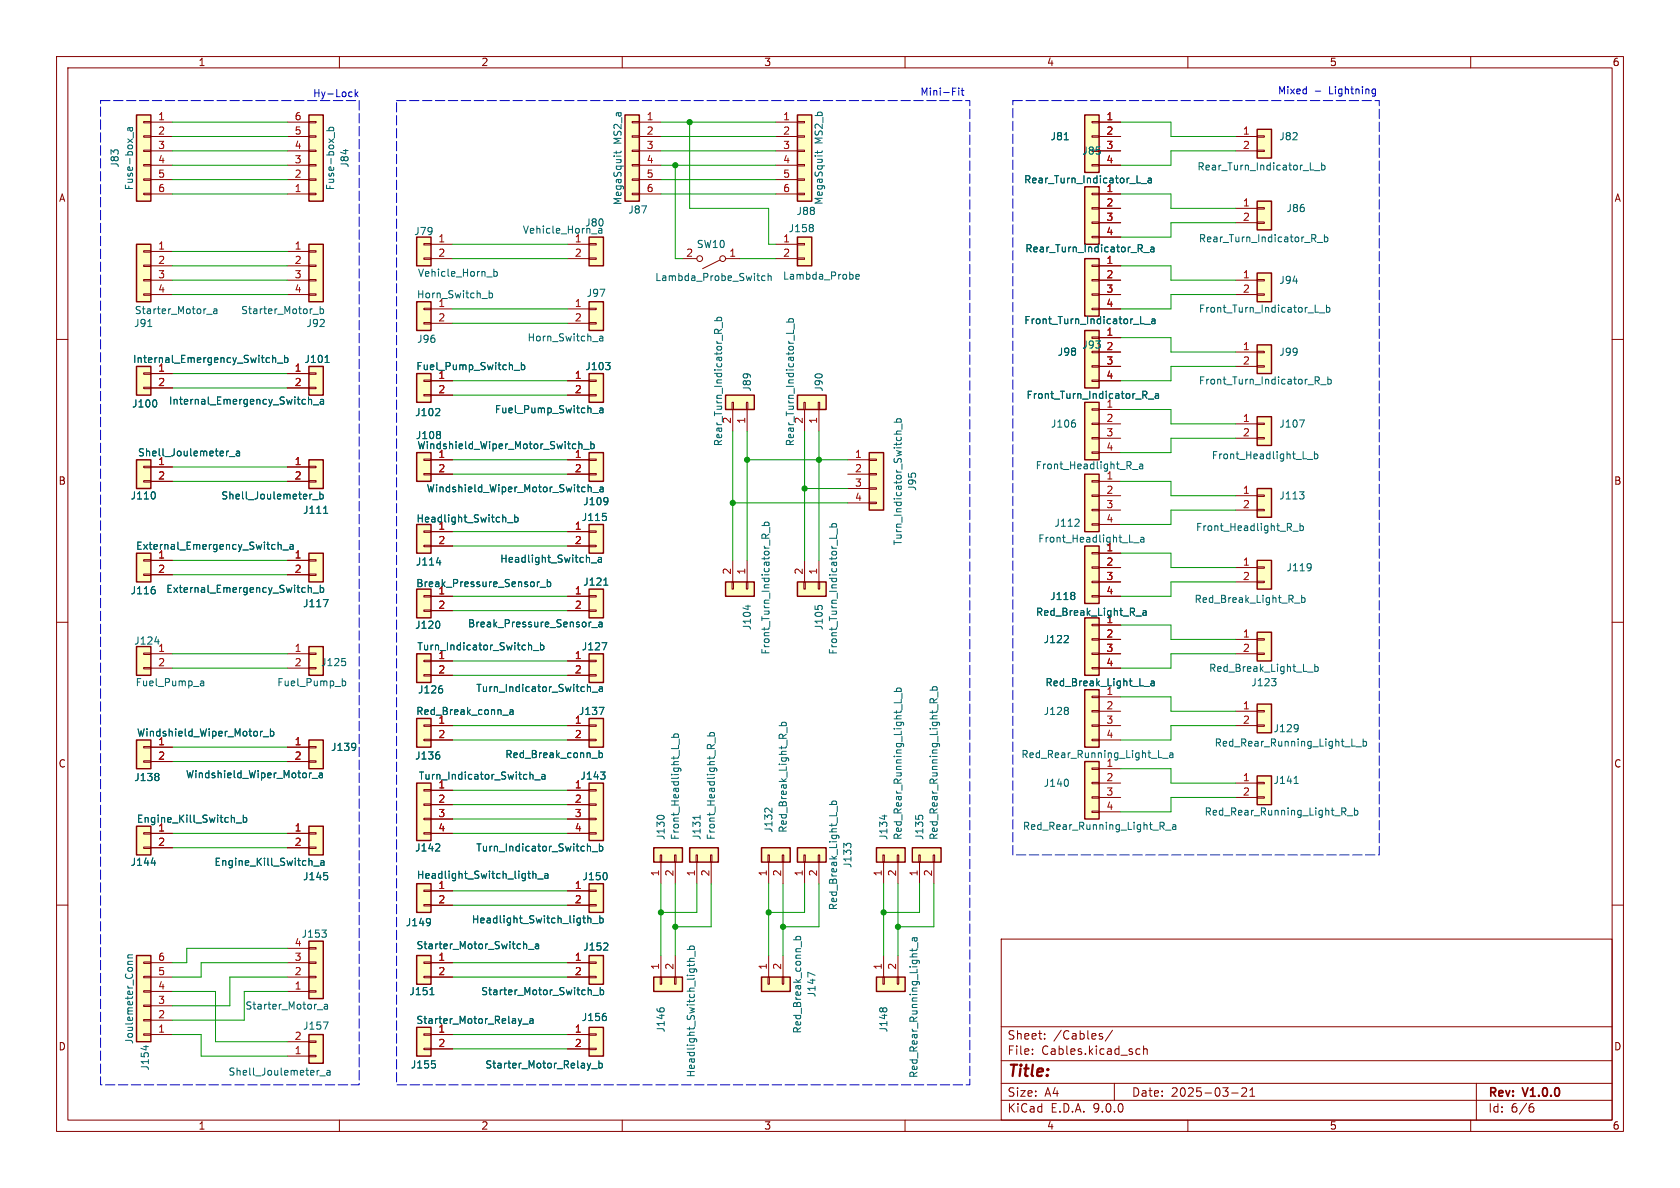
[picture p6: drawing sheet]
<svg xmlns="http://www.w3.org/2000/svg" width="297mm" height="210mm" viewBox="0 0 297 210" stroke-linecap="round" stroke-linejoin="round" font-family="sans-serif">
<defs><g id="words">
<text font-size="2.8" fill="#840000" x="178" y="190.9">Title:</text>
<g font-size="2.1" fill="#840000">
<text x="178" y="184">Sheet:</text>
<text x="186.2" y="184">/Cables/</text>
<text x="178" y="186.7">File:</text>
<text x="184.1" y="186.7">Cables.kicad_sch</text>
<text x="178" y="196.9">KiCad</text>
<text x="178" y="194.1">Size:</text>
<text x="184.7" y="194.1">A4</text>
<text x="185.7" y="196.9">E.D.A.</text>
<text x="193.3" y="196.9">9.0.0</text>
<text x="200" y="194.1">Date:</text>
<text x="207" y="194.1">2025-03-21</text>
<text x="263" y="194.3">Rev:</text>
<text x="263" y="196.9">Id:</text>
<text x="267.1" y="196.9">6/6</text>
<text x="269.4" y="194.3">V1.0.0</text>
</g>
<g font-size="1.8" fill="#840000">
<text x="35" y="11.9">1</text>
<text x="85" y="11.9">2</text>
<text x="135" y="11.9">3</text>
<text x="185" y="11.9">4</text>
<text x="235" y="11.9">5</text>
<text x="285" y="11.9">6</text>
<text x="10.3" y="35.9">A</text>
<text x="285.3" y="35.9">A</text>
<text x="10.3" y="85.9">B</text>
<text x="285.3" y="85.9">B</text>
<text x="10.3" y="135.9">C</text>
<text x="285.3" y="135.9">C</text>
<text x="10.3" y="185.9">D</text>
<text x="285.3" y="185.9">D</text>
<text x="35" y="199.9">1</text>
<text x="85" y="199.9">2</text>
<text x="135" y="199.9">3</text>
<text x="185" y="199.9">4</text>
<text x="235" y="199.9">5</text>
<text x="285" y="199.9">6</text>
</g>
<g font-size="1.8" fill="#0000c2">
<text x="55.3" y="17.4">Hy-Lock</text>
<text x="162.6" y="17.1">Mini-Fit</text>
<text x="225.8" y="16.9">Mixed</text>
<text x="235.1" y="16.9">Lightning</text>
</g>
<g font-size="1.8" fill="#a90000">
<text x="27.9" y="21.3">1</text>
<text x="27.9" y="23.9">2</text>
<text x="52" y="23.9">5</text>
<text x="52" y="21.3">6</text>
<text x="114.2" y="21.3">1</text>
<text x="114.2" y="23.9">2</text>
<text x="138.4" y="21.3">1</text>
<text x="138.4" y="23.9">2</text>
<text x="195.5" y="21.3">1</text>
<text x="195.5" y="23.9">2</text>
<text x="219.6" y="23.9">1</text>
<text x="27.9" y="26.4">3</text>
<text x="27.9" y="29">4</text>
<text x="52" y="29">3</text>
<text x="52" y="26.4">4</text>
<text x="114.2" y="26.4">3</text>
<text x="114.2" y="29">4</text>
<text x="138.4" y="26.4">3</text>
<text x="138.4" y="29">4</text>
<text x="195.5" y="26.4">3</text>
<text x="195.5" y="29">4</text>
<text x="219.6" y="26.4">2</text>
<text x="27.9" y="31.5">5</text>
<text x="27.9" y="34">6</text>
<text x="52" y="34">1</text>
<text x="52" y="31.5">2</text>
<text x="114.2" y="31.5">5</text>
<text x="114.2" y="34">6</text>
<text x="138.4" y="31.5">5</text>
<text x="138.4" y="34">6</text>
<text x="195.5" y="36.6">2</text>
<text x="195.5" y="39.1">3</text>
<text x="195.5" y="41.7">4</text>
<text x="219.6" y="36.6">1</text>
<text x="219.6" y="39.1">2</text>
<text x="27.9" y="44.2">1</text>
<text x="27.9" y="46.7">2</text>
<text x="52" y="44.2">1</text>
<text x="52" y="46.7">2</text>
<text x="77.4" y="42.9">1</text>
<text x="77.4" y="45.5">2</text>
<text x="101.5" y="45.5">2</text>
<text x="121.2" y="45.5">2</text>
<text x="128.8" y="45.5">1</text>
<text x="138.4" y="42.9">1</text>
<text x="138.4" y="45.5">2</text>
<text x="195.5" y="46.7">1</text>
<text x="27.9" y="49.3">3</text>
<text x="27.9" y="51.8">4</text>
<text x="52" y="49.3">3</text>
<text x="52" y="51.8">4</text>
<text x="195.5" y="49.3">2</text>
<text x="195.5" y="51.8">3</text>
<text x="219.6" y="49.3">1</text>
<text x="219.6" y="51.8">2</text>
<text x="77.4" y="54.4">1</text>
<text x="77.4" y="56.9">2</text>
<text x="101.5" y="54.4">1</text>
<text x="101.5" y="56.9">2</text>
<text x="195.5" y="54.4">4</text>
<text x="195.5" y="59.4">1</text>
<text x="27.9" y="65.8">1</text>
<text x="52" y="65.8">1</text>
<text x="195.5" y="62">2</text>
<text x="195.5" y="64.5">3</text>
<text x="219.6" y="62">1</text>
<text x="219.6" y="64.5">2</text>
<text x="27.9" y="68.3">2</text>
<text x="52" y="68.3">2</text>
<text x="77.4" y="67.1">1</text>
<text x="77.4" y="69.6">2</text>
<text x="101.5" y="67.1">1</text>
<text x="101.5" y="69.6">2</text>
<text x="195.5" y="67.1">4</text>
<text x="131.8" y="75" transform="rotate(-90 131.8 75)">1</text>
<text x="144.5" y="75" transform="rotate(-90 144.5 75)">1</text>
<text x="195.5" y="74.7">2</text>
<text x="195.5" y="77.2">3</text>
<text x="219.6" y="74.7">1</text>
<text x="219.6" y="77.2">2</text>
<text x="27.9" y="82.3">1</text>
<text x="52" y="82.3">1</text>
<text x="77.4" y="81">1</text>
<text x="77.4" y="83.6">2</text>
<text x="101.5" y="81">1</text>
<text x="101.5" y="83.6">2</text>
<text x="151.1" y="81">1</text>
<text x="151.1" y="83.6">2</text>
<text x="195.5" y="79.8">4</text>
<text x="27.9" y="84.8">2</text>
<text x="52" y="84.8">2</text>
<text x="151.1" y="86.1">3</text>
<text x="151.1" y="88.6">4</text>
<text x="195.5" y="84.8">1</text>
<text x="195.5" y="87.4">2</text>
<text x="195.5" y="89.9">3</text>
<text x="219.6" y="87.4">1</text>
<text x="219.6" y="89.9">2</text>
<text x="77.4" y="93.7">1</text>
<text x="101.5" y="93.7">1</text>
<text x="195.5" y="92.5">4</text>
<text x="27.9" y="98.8">1</text>
<text x="27.9" y="101.3">2</text>
<text x="52" y="101.3">2</text>
<text x="77.4" y="96.3">2</text>
<text x="101.5" y="96.3">2</text>
<text x="129.3" y="101.7" transform="rotate(-90 129.3 101.7)">2</text>
<text x="131.8" y="101.7" transform="rotate(-90 131.8 101.7)">1</text>
<text x="142" y="101.7" transform="rotate(-90 142 101.7)">2</text>
<text x="144.5" y="101.7" transform="rotate(-90 144.5 101.7)">1</text>
<text x="195.5" y="97.5">1</text>
<text x="195.5" y="100.1">2</text>
<text x="219.6" y="100.1">1</text>
<text x="77.4" y="105.2">1</text>
<text x="77.4" y="107.7">2</text>
<text x="101.5" y="105.2">1</text>
<text x="101.5" y="107.7">2</text>
<text x="195.5" y="102.6">3</text>
<text x="195.5" y="105.2">4</text>
<text x="219.6" y="102.6">2</text>
<text x="195.5" y="112.8">2</text>
<text x="219.6" y="112.8">1</text>
<text x="27.9" y="115.3">1</text>
<text x="27.9" y="117.9">2</text>
<text x="52" y="115.3">1</text>
<text x="52" y="117.9">2</text>
<text x="77.4" y="116.6">1</text>
<text x="77.4" y="119.1">2</text>
<text x="101.5" y="116.6">1</text>
<text x="101.5" y="119.1">2</text>
<text x="195.5" y="115.3">3</text>
<text x="195.5" y="117.9">4</text>
<text x="219.6" y="115.3">2</text>
<text x="195.5" y="125.5">2</text>
<text x="219.6" y="125.5">1</text>
<text x="27.9" y="131.8">1</text>
<text x="52" y="131.8">1</text>
<text x="77.4" y="128">1</text>
<text x="77.4" y="130.6">2</text>
<text x="101.5" y="128">1</text>
<text x="101.5" y="130.6">2</text>
<text x="195.5" y="128">3</text>
<text x="195.5" y="130.6">4</text>
<text x="219.6" y="128">2</text>
<text x="27.9" y="134.4">2</text>
<text x="52" y="134.4">2</text>
<text x="195.5" y="135.6">1</text>
<text x="77.4" y="139.4">1</text>
<text x="77.4" y="142">2</text>
<text x="101.5" y="139.4">1</text>
<text x="101.5" y="142">2</text>
<text x="195.5" y="138.2">2</text>
<text x="195.5" y="140.7">3</text>
<text x="195.5" y="143.3">4</text>
<text x="219.6" y="138.2">1</text>
<text x="219.6" y="140.7">2</text>
<text x="27.9" y="147.1">1</text>
<text x="27.9" y="149.6">2</text>
<text x="52" y="147.1">1</text>
<text x="52" y="149.6">2</text>
<text x="77.4" y="144.5">3</text>
<text x="77.4" y="147.1">4</text>
<text x="101.5" y="144.5">3</text>
<text x="101.5" y="147.1">4</text>
<text x="116.6" y="155" transform="rotate(-90 116.6 155)">1</text>
<text x="119.1" y="155" transform="rotate(-90 119.1 155)">2</text>
<text x="122.9" y="155" transform="rotate(-90 122.9 155)">1</text>
<text x="125.5" y="155" transform="rotate(-90 125.5 155)">2</text>
<text x="135.6" y="155" transform="rotate(-90 135.6 155)">1</text>
<text x="138.2" y="155" transform="rotate(-90 138.2 155)">2</text>
<text x="142" y="155" transform="rotate(-90 142 155)">1</text>
<text x="144.5" y="155" transform="rotate(-90 144.5 155)">2</text>
<text x="156" y="155" transform="rotate(-90 156 155)">1</text>
<text x="158.5" y="155" transform="rotate(-90 158.5 155)">2</text>
<text x="162.3" y="155" transform="rotate(-90 162.3 155)">1</text>
<text x="164.8" y="155" transform="rotate(-90 164.8 155)">2</text>
<text x="77.4" y="157.2">1</text>
<text x="77.4" y="159.8">2</text>
<text x="101.5" y="157.2">1</text>
<text x="101.5" y="159.8">2</text>
<text x="52" y="167.4">4</text>
<text x="27.9" y="172.5">5</text>
<text x="27.9" y="169.9">6</text>
<text x="52" y="172.5">2</text>
<text x="52" y="169.9">3</text>
<text x="77.4" y="169.9">1</text>
<text x="77.4" y="172.5">2</text>
<text x="101.5" y="169.9">1</text>
<text x="101.5" y="172.5">2</text>
<text x="116.6" y="171.5" transform="rotate(-90 116.6 171.5)">1</text>
<text x="119.1" y="171.5" transform="rotate(-90 119.1 171.5)">2</text>
<text x="135.6" y="171.5" transform="rotate(-90 135.6 171.5)">1</text>
<text x="138.2" y="171.5" transform="rotate(-90 138.2 171.5)">2</text>
<text x="156" y="171.5" transform="rotate(-90 156 171.5)">1</text>
<text x="158.5" y="171.5" transform="rotate(-90 158.5 171.5)">2</text>
<text x="27.9" y="177.5">3</text>
<text x="27.9" y="175">4</text>
<text x="52" y="175">1</text>
<text x="27.9" y="182.6">1</text>
<text x="27.9" y="180.1">2</text>
<text x="52" y="183.9">2</text>
<text x="77.4" y="182.6">1</text>
<text x="77.4" y="185.2">2</text>
<text x="101.5" y="182.6">1</text>
<text x="101.5" y="185.2">2</text>
<text x="52" y="186.4">1</text>
</g>
<g font-size="1.8" fill="#006464">
<text x="21.2" y="29.7" transform="rotate(-90 21.2 29.7)">J83</text>
<text x="61.8" y="29.7" transform="rotate(-90 61.8 29.7)">J84</text>
<text x="110.1" y="25.5" transform="rotate(-90 110.1 25.5)">MS2_a</text>
<text x="145.6" y="25.5" transform="rotate(-90 145.6 25.5)">MS2_b</text>
<text x="185.6" y="25">J81</text>
<text x="191.2" y="27.5">J85</text>
<text x="226.1" y="25">J82</text>
<text x="23.7" y="33.7" transform="rotate(-90 23.7 33.7)">Fuse-box_a</text>
<text x="59.3" y="33.7" transform="rotate(-90 59.3 33.7)">Fuse-box_b</text>
<text x="181" y="32.6">Rear_Turn_Indicator_L_a</text>
<text x="195.5" y="34">1</text>
<text x="211.6" y="30.3">Rear_Turn_Indicator_L_b</text>
<text x="73.1" y="41.8">J79</text>
<text x="92.3" y="41.5">Vehicle_Horn_a</text>
<text x="103.4" y="40.2">J80</text>
<text x="110.1" y="36.4" transform="rotate(-90 110.1 36.4)">MegaSquit</text>
<text x="111" y="37.9">J87</text>
<text x="139.3" y="41.2">J158</text>
<text x="140.7" y="38.2">J88</text>
<text x="145.6" y="36.3" transform="rotate(-90 145.6 36.3)">MegaSquit</text>
<text x="227.3" y="37.7">J86</text>
<text x="101.5" y="42.9">1</text>
<text x="123.1" y="44">SW10</text>
<text x="181.2" y="44.8">Rear_Turn_Indicator_R_a</text>
<text x="211.8" y="43">Rear_Turn_Indicator_R_b</text>
<text x="73.6" y="52.9">Horn_Switch_b</text>
<text x="73.8" y="49.1">Vehicle_Horn_b</text>
<text x="103.6" y="52.7">J97</text>
<text x="115.7" y="49.9">Lambda_Probe_Switch</text>
<text x="138.3" y="49.6">Lambda_Probe</text>
<text x="226.1" y="50.4">J94</text>
<text x="23.6" y="58">J91</text>
<text x="23.7" y="55.7">Starter_Motor_a</text>
<text x="42.5" y="55.7">Starter_Motor_b</text>
<text x="54.1" y="58">J92</text>
<text x="181" y="57.5">Front_Turn_Indicator_L_a</text>
<text x="211.8" y="55.5">Front_Turn_Indicator_L_b</text>
<text x="23.4" y="64.4">Internal_Emergency_Switch_b</text>
<text x="53.7" y="64.4">J101</text>
<text x="73.5" y="65.6">Fuel_Pump_Switch_b</text>
<text x="73.6" y="60.8">J96</text>
<text x="93.2" y="60.6">Horn_Switch_a</text>
<text x="103.4" y="65.6">J103</text>
<text x="186.9" y="63.1">J98</text>
<text x="191.2" y="61.8">J93</text>
<text x="226.1" y="63.1">J99</text>
<text x="29.8" y="71.7">Internal_Emergency_Switch_a</text>
<text x="132.9" y="69.3" transform="rotate(-90 132.9 69.3)">J89</text>
<text x="145.6" y="69.3" transform="rotate(-90 145.6 69.3)">J90</text>
<text x="181.4" y="70.7">Front_Turn_Indicator_R_a</text>
<text x="211.8" y="68.2">Front_Turn_Indicator_R_b</text>
<text x="23.3" y="72.2">J100</text>
<text x="73.3" y="73.8">J102</text>
<text x="73.4" y="77.8">J108</text>
<text x="87.4" y="73.3">Fuel_Pump_Switch_a</text>
<text x="129.3" y="75" transform="rotate(-90 129.3 75)">2</text>
<text x="142" y="75" transform="rotate(-90 142 75)">2</text>
<text x="185.7" y="75.8">J106</text>
<text x="195.5" y="72.1">1</text>
<text x="226.1" y="75.8">J107</text>
<text x="24.3" y="80.9">Shell_Joulemeter_a</text>
<text x="73.7" y="79.6">Windshield_Wiper_Motor_Switch_b</text>
<text x="127.9" y="79" transform="rotate(-90 127.9 79)">Rear_Turn_Indicator_R_b</text>
<text x="140.6" y="79" transform="rotate(-90 140.6 79)">Rear_Turn_Indicator_L_b</text>
<text x="183" y="83.2">Front_Headlight_R_a</text>
<text x="214.1" y="81.4">Front_Headlight_L_b</text>
<text x="23" y="88.5">J110</text>
<text x="39" y="88.5">Shell_Joulemeter_b</text>
<text x="75.3" y="87.2">Windshield_Wiper_Motor_Switch_a</text>
<text x="103" y="89.5">J109</text>
<text x="162.2" y="86.9" transform="rotate(-90 162.2 86.9)">J95</text>
<text x="226.1" y="88.5">J113</text>
<text x="53.5" y="91">J111</text>
<text x="73.5" y="92.6">Headlight_Switch_b</text>
<text x="102.8" y="92.3">J115</text>
<text x="186.3" y="93.3">J112</text>
<text x="211.3" y="94.1">Front_Headlight_R_b</text>
<text x="24" y="97.4">External_Emergency_Switch_a</text>
<text x="52" y="98.8">1</text>
<text x="73.4" y="100.2">J114</text>
<text x="88.3" y="99.7">Headlight_Switch_a</text>
<text x="159.6" y="96.5" transform="rotate(-90 159.6 96.5)">Turn_Indicator_Switch_b</text>
<text x="183.4" y="96.1">Front_Headlight_L_a</text>
<text x="227.3" y="101.2">J119</text>
<text x="23" y="105.3">J116</text>
<text x="29.3" y="105">External_Emergency_Switch_b</text>
<text x="53.5" y="107.5">J117</text>
<text x="73.5" y="104">Break_Pressure_Sensor_b</text>
<text x="103" y="103.7">J121</text>
<text x="185.6" y="106.3">J118</text>
<text x="211.1" y="106.8">Red_Break_Light_R_b</text>
<text x="73.3" y="111.4">J120</text>
<text x="82.6" y="111.1">Break_Pressure_Sensor_a</text>
<text x="132.9" y="111.5" transform="rotate(-90 132.9 111.5)">J104</text>
<text x="145.6" y="111.5" transform="rotate(-90 145.6 111.5)">J105</text>
<text x="183.1" y="109.1">Red_Break_Light_R_a</text>
<text x="184.4" y="113.9">J122</text>
<text x="195.5" y="110.2">1</text>
<text x="23.6" y="114.1">J124</text>
<text x="56.7" y="118">J125</text>
<text x="73.7" y="115.2">Turn_Indicator_Switch_b</text>
<text x="102.8" y="115.2">J127</text>
<text x="136.2" y="115.8" transform="rotate(-90 136.2 115.8)">Front_Turn_Indicator_R_b</text>
<text x="148.2" y="115.8" transform="rotate(-90 148.2 115.8)">Front_Turn_Indicator_L_b</text>
<text x="213.7" y="119">Red_Break_Light_L_b</text>
<text x="23.9" y="121.5">Fuel_Pump_a</text>
<text x="48.9" y="121.5">Fuel_Pump_b</text>
<text x="73.8" y="122.8">J126</text>
<text x="84.1" y="122.5">Turn_Indicator_Switch_a</text>
<text x="184.7" y="121.5">Red_Break_Light_L_a</text>
<text x="195.5" y="122.9">1</text>
<text x="221.1" y="121.5">J123</text>
<text x="24.1" y="130.4">Windshield_Wiper_Motor_b</text>
<text x="73.5" y="126.6">Red_Break_conn_a</text>
<text x="102.2" y="126.6">J137</text>
<text x="184.4" y="126.6">J128</text>
<text x="225.1" y="129.6">J129</text>
<text x="32.8" y="137.8">Windshield_Wiper_Motor_a</text>
<text x="58.4" y="132.9">J139</text>
<text x="73.3" y="134.5">J136</text>
<text x="89.2" y="134.2">Red_Break_conn_b</text>
<text x="180.5" y="134.2">Red_Rear_Running_Light_L_a</text>
<text x="214.6" y="132.2">Red_Rear_Running_Light_L_b</text>
<text x="23.6" y="138.3">J138</text>
<text x="73.9" y="138">Turn_Indicator_Switch_a</text>
<text x="102.5" y="138">J143</text>
<text x="184.4" y="139.3">J140</text>
<text x="225.1" y="138.8">J141</text>
<text x="24.1" y="145.6">Engine_Kill_Switch_b</text>
<text x="117.7" y="148.6" transform="rotate(-90 117.7 148.6)">J130</text>
<text x="120.2" y="148.6" transform="rotate(-90 120.2 148.6)">Front_Headlight_L_b</text>
<text x="124.1" y="148.6" transform="rotate(-90 124.1 148.6)">J131</text>
<text x="126.6" y="148.6" transform="rotate(-90 126.6 148.6)">Front_Headlight_R_b</text>
<text x="136.8" y="147.3" transform="rotate(-90 136.8 147.3)">J132</text>
<text x="139.3" y="147.3" transform="rotate(-90 139.3 147.3)">Red_Break_Light_R_b</text>
<text x="157.1" y="148.6" transform="rotate(-90 157.1 148.6)">J134</text>
<text x="159.6" y="148.6" transform="rotate(-90 159.6 148.6)">Red_Rear_Running_Light_L_b</text>
<text x="163.4" y="148.6" transform="rotate(-90 163.4 148.6)">J135</text>
<text x="166" y="148.6" transform="rotate(-90 166 148.6)">Red_Rear_Running_Light_R_b</text>
<text x="180.7" y="146.9">Red_Rear_Running_Light_R_a</text>
<text x="212.9" y="144.4">Red_Rear_Running_Light_R_b</text>
<text x="23" y="153.3">J144</text>
<text x="37.8" y="153.3">Engine_Kill_Switch_a</text>
<text x="53.5" y="155.8">J145</text>
<text x="73.3" y="150.7">J142</text>
<text x="73.6" y="155.5">Headlight_Switch_ligth_a</text>
<text x="84.1" y="150.7">Turn_Indicator_Switch_b</text>
<text x="102.9" y="155.8">J150</text>
<text x="150.7" y="153.5" transform="rotate(-90 150.7 153.5)">J133</text>
<text x="148.2" y="161" transform="rotate(-90 148.2 161)">Red_Break_Light_L_b</text>
<text x="53.2" y="166">J153</text>
<text x="71.6" y="163.9">J149</text>
<text x="73.5" y="168">Starter_Motor_Switch_a</text>
<text x="83.3" y="163.4">Headlight_Switch_ligth_b</text>
<text x="103" y="168.2">J152</text>
<text x="43.3" y="178.7">Starter_Motor_a</text>
<text x="72.3" y="176.1">J151</text>
<text x="85" y="176.1">Starter_Motor_Switch_b</text>
<text x="144.4" y="176.4" transform="rotate(-90 144.4 176.4)">J147</text>
<text x="23.7" y="184.7" transform="rotate(-90 23.7 184.7)">Joulemeter_Conn</text>
<text x="53.5" y="182.2">J157</text>
<text x="73.5" y="181.2">Starter_Motor_Relay_a</text>
<text x="102.8" y="180.7">J156</text>
<text x="117.7" y="182.6" transform="rotate(-90 117.7 182.6)">J146</text>
<text x="141.8" y="182.8" transform="rotate(-90 141.8 182.8)">Red_Break_conn_b</text>
<text x="157.1" y="182.6" transform="rotate(-90 157.1 182.6)">J148</text>
<text x="26.5" y="189.3" transform="rotate(-90 26.5 189.3)">J154</text>
<text x="40.3" y="190.3">Shell_Joulemeter_a</text>
<text x="72.5" y="189.1">J155</text>
<text x="85.7" y="189.1">Starter_Motor_Relay_b</text>
<text x="123" y="190.6" transform="rotate(-90 123 190.6)">Headlight_Switch_ligth_b</text>
<text x="162.4" y="190.7" transform="rotate(-90 162.4 190.7)">Red_Rear_Running_Light_a</text>
</g>
</g></defs>
<g fill="none" stroke="#840000" stroke-width=".18">
<path d="M10 10h277v190h-277zM12 12h273v186h-273zM60 10v2M110 10v2M160 10v2M210 10v2M260 10v2M10 60h2M285 60h2M10 110h2M285 110h2M10 160h2"/>
<path d="M177 166h108v32h-108zM285 160h2M60 198v2M110 198v2M160 198v2M177 194.5h108M177 191.5h108M177 187.5h108M177 181.5h108M182.5 186.3v.1M182.5 185.5v.1M184.7 183.6v.1"/>
<path d="M184.7 182.8v.1M194.5 183.2l.4 .1 .1 .2-.3 .2h-.2M194.5 182.7l.4 .1M196.7 182.1l-1.3 2M197 191.5v3M201 186.3h.5M201 185.5h.5M202.2 185.5l.2-.1 .3 .1 .1 .9M202.2 184.9v1.5M210 198v2M217.7 193.2h1.2M219.5 192.4l.6-.1 .2 .1 .1 .3-.9 1.1h.9"/>
<path d="M221 193.8h.8M221 192.7l.4-.4v1.5M260 198v2M261 191.5v6.5M270.6 195.7h.4l.2 .3-.1 .5-.5 .1M271 195.1l-.4 .1"/>
</g>
<path d="M54.6 130.8h2.5v5.1h-2.5z" fill="#ffffc2"/>
<path d="M54.6 130.8h2.5v5.1h-2.5z" fill="none" stroke="#840000" stroke-width=".25"/>
<path d="M50.8 132.1h3.8M50.8 134.6h3.8M54.6 132h1.3v.2h-1.3zM54.6 134.5h1.3v.2h-1.3z" fill="none" stroke="#840000" stroke-width=".18"/>
<path d="M55 136.6h.1M55.2 137.6h1M56.5 136.7h.4l.1 .8M57 136.9l-.4 .1-.2 .2 .2 .3 .4-.1M62.8 131.4v.1a1.07 1.07 0 0 1-.1 1M62.9 131.9l-.1 .2" fill="none" stroke="#006464" stroke-width=".18"/>
<path d="M128.3 69.9h5v2.5h-5z" fill="#ffffc2"/>
<path d="M128.3 69.9h5v2.5h-5z" fill="none" stroke="#840000" stroke-width=".25"/>
<path d="M129.4 71.1h.3v1.3h-.3zM129.5 72.4v3.8M132 71.1h.2v1.3h-.2zM132.1 72.4v3.8" fill="none" stroke="#840000" stroke-width=".18"/>
<path d="M126.3 56.7h1.3M126.8 56.7l-.1-.4 .3-.2 .5 .1v.5M127.7 57v1" fill="none" stroke="#006464" stroke-width=".18"/>
<path d="M110.5 20.3h2.5v15.3h-2.5z" fill="#ffffc2"/>
<path d="M110.5 20.3h2.5v15.3h-2.5z" fill="none" stroke="#840000" stroke-width=".25"/>
<path d="M111.8 21.5h1.2v.2h-1.2zM111.8 24h1.2v.3h-1.2zM111.8 26.5h1.2v.3h-1.2zM111.8 29.1h1.2v.2h-1.2zM111.8 31.6h1.2v.3h-1.2zM111.8 34.2h1.2v.2h-1.2zM113 21.6h3.8M113 24.1h3.8M113 26.7h3.8M113 29.2h3.8M113 31.8h3.8M113 34.3h3.8" fill="none" stroke="#840000" stroke-width=".18"/>
<path d="M109 26.7v.5M109.8 26.7l-.2 .3h-1.1" fill="none" stroke="#006464" stroke-width=".18"/>
<path d="M104.1 53.3h2.6v5.1h-2.6z" fill="#ffffc2"/>
<path d="M104.1 53.3h2.6v5.1h-2.6z" fill="none" stroke="#840000" stroke-width=".25"/>
<path d="M100.3 54.6h3.8M100.3 57.2h3.8M104.1 54.5h1.3v.2h-1.3zM104.1 57h1.3v.3h-1.3z" fill="none" stroke="#840000" stroke-width=".18"/>
<path d="M106 59.5h.5l.1 .8M106.6 59.7l-.4 .1-.2 .2 .2 .3 .4-.1" fill="none" stroke="#006464" stroke-width=".18"/>
<path d="M54.6 43.2h2.5v10.1h-2.5z" fill="#ffffc2"/>
<path d="M54.6 43.2h2.5v10.1h-2.5z" fill="none" stroke="#840000" stroke-width=".25"/>
<path d="M50.8 44.5h3.8M50.8 47h3.8M50.8 49.5h3.8M50.8 52.1h3.8M54.6 44.3h1.3v.3h-1.3zM54.6 46.9h1.3v.2h-1.3zM54.6 49.4h1.3v.3h-1.3zM54.6 51.9h1.3v.3h-1.3z" fill="none" stroke="#840000" stroke-width=".18"/>
<path d="M55.3 55.6h1M56.6 54.2v1.2M56.6 54.7l.4-.1 .2 .2-.1 .6h-.5" fill="none" stroke="#006464" stroke-width=".18"/>
<path d="M73.7 168.9h2.5v5.1h-2.5z" fill="#ffffc2"/>
<path d="M73.7 168.9h2.5v5.1h-2.5z" fill="none" stroke="#840000" stroke-width=".25"/>
<path d="M74.9 170.1h1.3v.2h-1.3zM74.9 172.6h1.3v.2h-1.3zM76.2 170.2h3.8M76.2 172.7h3.8" fill="none" stroke="#840000" stroke-width=".18"/>
<path d="M76 175.8h.7M93 166.9l.1 .8M93.4 167.8h1M94.7 166.9h.5v.8M95.2 167.2h-.4l-.2 .2 .2 .3h.4" fill="none" stroke="#006464" stroke-width=".18"/>
<path d="M73.7 138.4h2.5v10.2h-2.5z" fill="#ffffc2"/>
<path d="M73.7 138.4h2.5v10.2h-2.5z" fill="none" stroke="#840000" stroke-width=".25"/>
<path d="M74.9 139.6h1.3v.2h-1.3zM76.2 139.7h3.8M74.9 142.1h1.3v.3h-1.3zM74.9 144.7h1.3v.2h-1.3zM74.9 147.2h1.3v.2h-1.3zM76.2 142.2h3.8M76.2 144.8h3.8M76.2 147.3h3.8" fill="none" stroke="#840000" stroke-width=".18"/>
<path d="M94.1 136.9l.1 .2v.6M94.5 137.9h1M95.8 137h.5l.1 .7M96.4 137.2l-.5 .1-.2 .1 .2 .3h.5M77.6 149.2l.1 .2v.3l-.7 .7h.7" fill="none" stroke="#006464" stroke-width=".18"/>
<path d="M73.7 115.6h2.5v5.1h-2.5z" fill="#ffffc2"/>
<path d="M73.7 115.6h2.5v5.1h-2.5z" fill="none" stroke="#840000" stroke-width=".25"/>
<path d="M74.9 116.7h1.3v.3h-1.3zM74.9 119.3h1.3v.2h-1.3zM76.2 116.8h3.8M76.2 119.4h3.8" fill="none" stroke="#840000" stroke-width=".18"/>
<path d="M93.6 114l.4 .2v.7M94.3 115h.9M95.6 114.1l.3-.1 .3 .3-.2 .5h-.4M95.6 113.6v1.3M78.1 121.8l.2 .2-.2 .4" fill="none" stroke="#006464" stroke-width=".18"/>
<path d="M73.7 127h2.5v5.1h-2.5z" fill="#ffffc2"/>
<path d="M73.7 127h2.5v5.1h-2.5z" fill="none" stroke="#840000" stroke-width=".25"/>
<path d="M74.9 128.1h1.3v.3h-1.3zM74.9 130.7h1.3v.2h-1.3zM76.2 128.3h3.8M76.2 130.8h3.8" fill="none" stroke="#840000" stroke-width=".18"/>
<path d="M77.6 133.5l.1 .1-.1 .5M88.9 126.4h1M90.2 125.5h.4l.1 .8M90.7 125.8h-.4l-.2 .2 .2 .3 .4-.1" fill="none" stroke="#006464" stroke-width=".18"/>
<path d="M73.7 66h2.5v5.1h-2.5z" fill="#ffffc2"/>
<path d="M73.7 66h2.5v5.1h-2.5z" fill="none" stroke="#840000" stroke-width=".25"/>
<path d="M74.9 67.2h1.3v.2h-1.3zM74.9 69.7h1.3v.3h-1.3zM76.2 67.3h3.8M76.2 69.9h3.8" fill="none" stroke="#840000" stroke-width=".18"/>
<path d="M77.6 72.3l.1 .1v.4l-.7 .7h.7M90.9 65.5h1M92.2 64.1v1.2M92.2 64.6l.3-.1 .3 .2-.1 .6h-.5" fill="none" stroke="#006464" stroke-width=".18"/>
<path d="M73.7 181.6h2.5v5.1h-2.5z" fill="#ffffc2"/>
<path d="M73.7 181.6h2.5v5.1h-2.5z" fill="none" stroke="#840000" stroke-width=".25"/>
<path d="M74.9 182.8h1.3v.2h-1.3zM74.9 185.3h1.3v.2h-1.3zM76.2 182.9h3.8M76.2 185.4h3.8" fill="none" stroke="#840000" stroke-width=".18"/>
<path d="M76.3 187.5h.6M76.9 188.1l.1 .1-.1 .5M92.4 181h1M93.7 180.1h.5v.8M94.2 180.4h-.4l-.2 .2 .2 .3h.4" fill="none" stroke="#006464" stroke-width=".18"/>
<path d="M73.7 156.2h2.5v5.1h-2.5z" fill="#ffffc2"/>
<path d="M73.7 156.2h2.5v5.1h-2.5z" fill="none" stroke="#840000" stroke-width=".25"/>
<path d="M74.9 157.4h1.3v.2h-1.3zM74.9 159.9h1.3v.2h-1.3zM76.2 157.5h3.8M76.2 160h3.8" fill="none" stroke="#840000" stroke-width=".18"/>
<path d="M94.2 154v1.3M94.2 154.5l.2-.1 .3 .1 .1 .8M95.1 155.4h.9M96.3 154.5h.5l.1 .8M96.9 154.7l-.5 .1-.1 .2 .1 .3 .5-.1M76 162.4v.1a1.07 1.07 0 0 1-.1 1M76.1 162.9l-.1 .2" fill="none" stroke="#006464" stroke-width=".18"/>
<path d="M24.1 64.8h2.6v5.1h-2.6z" fill="#ffffc2"/>
<path d="M24.1 64.8h2.6v5.1h-2.6z" fill="none" stroke="#840000" stroke-width=".25"/>
<path d="M25.4 65.9h1.3v.3h-1.3zM25.4 68.5h1.3v.2h-1.3zM26.7 66h3.8M26.7 68.6h3.8" fill="none" stroke="#840000" stroke-width=".18"/>
<path d="M27.6 70.8l.1 .4-.1 .6M48.2 62.8v1.3M48.2 63.4l.2-.2 .3 .1v.8M49 64.2h1M50.3 63.3l.4-.1 .2 .3-.1 .5h-.5M50.3 62.8v1.3" fill="none" stroke="#006464" stroke-width=".18"/>
<path d="M24.1 43.2h2.6v10.1h-2.6z" fill="#ffffc2"/>
<path d="M24.1 43.2h2.6v10.1h-2.6z" fill="none" stroke="#840000" stroke-width=".25"/>
<path d="M25.4 44.3h1.3v.3h-1.3zM25.4 46.9h1.3v.2h-1.3zM25.4 49.4h1.3v.3h-1.3zM25.4 51.9h1.3v.3h-1.3zM26.7 44.5h3.8M26.7 47h3.8M26.7 49.5h3.8M26.7 52.1h3.8" fill="none" stroke="#840000" stroke-width=".18"/>
<path d="M26.1 57.7h.8M36.5 55.6h1M37.8 54.7h.5v.7M38.3 54.9l-.4 .1-.2 .1 .2 .3h.4" fill="none" stroke="#006464" stroke-width=".18"/>
<path d="M24.1 20.3h2.6v15.3h-2.6z" fill="#ffffc2"/>
<path d="M24.1 20.3h2.6v15.3h-2.6z" fill="none" stroke="#840000" stroke-width=".25"/>
<path d="M25.4 21.5h1.3v.2h-1.3zM25.4 24h1.3v.3h-1.3zM25.4 26.5h1.3v.3h-1.3zM25.4 29.1h1.3v.2h-1.3zM25.4 31.6h1.3v.3h-1.3zM25.4 34.2h1.3v.2h-1.3zM26.7 21.6h3.8M26.7 24.1h3.8M26.7 26.7h3.8M26.7 29.2h3.8M26.7 31.8h3.8M26.7 34.3h3.8" fill="none" stroke="#840000" stroke-width=".18"/>
<path d="M22.9 22.6l.1 .4 .1 .2 .3-.2v-.4M23.4 22.6h-.7v.5M23.6 23.4v1" fill="none" stroke="#006464" stroke-width=".18"/>
<path d="M54.6 64.8h2.5v5.1h-2.5z" fill="#ffffc2"/>
<path d="M54.6 64.8h2.5v5.1h-2.5z" fill="none" stroke="#840000" stroke-width=".25"/>
<path d="M50.8 66h3.8M50.8 68.6h3.8M54.6 65.9h1.3v.3h-1.3zM54.6 68.5h1.3v.2h-1.3z" fill="none" stroke="#840000" stroke-width=".18"/>
<path d="M54.5 70.2v1.2M54.5 70.7l.2-.1 .3 .1 .1 .7M55.4 71.6h1M56.7 70.7h.4l.1 .7M57.2 70.9l-.4 .1-.2 .1 .2 .3h.4M57.5 64.1h.7" fill="none" stroke="#006464" stroke-width=".18"/>
<path d="M24.1 146.1h2.6v5h-2.6z" fill="#ffffc2"/>
<path d="M24.1 146.1h2.6v5h-2.6z" fill="none" stroke="#840000" stroke-width=".25"/>
<path d="M25.4 147.2h1.3v.2h-1.3zM25.4 149.7h1.3v.3h-1.3zM26.7 147.3h3.8M26.7 149.9h3.8" fill="none" stroke="#840000" stroke-width=".18"/>
<path d="M26.7 152.6h.8M41.7 145.5h1M43 144.1v1.3M43 144.6l.4-.1 .2 .3-.1 .5h-.5" fill="none" stroke="#006464" stroke-width=".18"/>
<path d="M24.1 130.8h2.6v5.1h-2.6z" fill="#ffffc2"/>
<path d="M24.1 130.8h2.6v5.1h-2.6z" fill="none" stroke="#840000" stroke-width=".25"/>
<path d="M25.4 132h1.3v.2h-1.3zM25.4 134.5h1.3v.2h-1.3zM26.7 132.1h3.8M26.7 134.6h3.8" fill="none" stroke="#840000" stroke-width=".18"/>
<path d="M28 136.8l.1 .2-.1 .2M28 137.3l.1 .2-.1 .4M46.3 129.3h.1M46.5 130.2h1M47.8 129.3h.4l.2 .2-.1 .6h-.5M47.8 128.8v1.3" fill="none" stroke="#006464" stroke-width=".18"/>
<path d="M54.6 114.3h2.5v5.1h-2.5z" fill="#ffffc2"/>
<path d="M54.6 114.3h2.5v5.1h-2.5z" fill="none" stroke="#840000" stroke-width=".25"/>
<path d="M50.8 115.6h3.8M50.8 118.1h3.8M54.6 115.4h1.3v.3h-1.3zM54.6 118h1.3v.2h-1.3z" fill="none" stroke="#840000" stroke-width=".18"/>
<path d="M60.4 116.4h.7M60.5 120v1.2M61 116.9l.1 .2-.1 .5M60.5 120.4h.4l.2 .2-.1 .6h-.5" fill="none" stroke="#006464" stroke-width=".18"/>
<path d="M104.1 41.9h2.6v5.1h-2.6z" fill="#ffffc2"/>
<path d="M104.1 41.9h2.6v5.1h-2.6z" fill="none" stroke="#840000" stroke-width=".25"/>
<path d="M100.3 43.2h3.8M100.3 45.7h3.8M104.1 43.1h1.3v.2h-1.3zM104.1 45.6h1.3v.2h-1.3z" fill="none" stroke="#840000" stroke-width=".18"/>
<path d="M104.6 41.3h1M105.9 40.8v.4h.5M106.4 40.6v.6" fill="none" stroke="#006464" stroke-width=".18"/>
<path d="M161.3 149.9h5.1v2.5h-5.1z" fill="#ffffc2"/>
<path d="M161.3 149.9h5.1v2.5h-5.1z" fill="none" stroke="#840000" stroke-width=".25"/>
<path d="M162.4 151.1h.3v1.3h-.3zM162.6 152.4v3.8M165 151.1h.2v1.3h-.2zM165.1 152.4v3.8" fill="none" stroke="#840000" stroke-width=".18"/>
<path d="M164.4 122h1.3M164.9 122l-.1-.4 .3-.2 .5 .1v.5M165.8 122.3v1M161.9 144.2v.6M162.4 144.2l.2-.1 .5 .1" fill="none" stroke="#006464" stroke-width=".18"/>
<path d="M54.6 20.3h2.5v15.3h-2.5z" fill="#ffffc2"/>
<path d="M54.6 20.3h2.5v15.3h-2.5z" fill="none" stroke="#840000" stroke-width=".25"/>
<path d="M50.8 34.3h3.8M50.8 31.8h3.8M50.8 29.2h3.8M50.8 26.7h3.8M50.8 24.1h3.8M50.8 21.6h3.8M54.6 34.2h1.3v.2h-1.3zM54.6 31.6h1.3v.3h-1.3zM54.6 29.1h1.3v.2h-1.3zM54.6 26.5h1.3v.3h-1.3zM54.6 24h1.3v.3h-1.3zM54.6 21.5h1.3v.2h-1.3z" fill="none" stroke="#840000" stroke-width=".18"/>
<path d="M57.7 23.1h1.3M58.2 23.1v-.4l.2-.2 .5 .1v.5M59.1 23.4v1" fill="none" stroke="#006464" stroke-width=".18"/>
<path d="M73.7 80h2.5v5.1h-2.5z" fill="#ffffc2"/>
<path d="M73.7 80h2.5v5.1h-2.5z" fill="none" stroke="#840000" stroke-width=".25"/>
<path d="M74.9 81.2h1.3v.2h-1.3zM74.9 83.7h1.3v.2h-1.3zM76.2 81.3h3.8M76.2 83.8h3.8" fill="none" stroke="#840000" stroke-width=".18"/>
<path d="M77.8 76.3l.1 .2-.1 .3M77.8 76.9l.1 .2-.1 .4M102.3 78v1.3M102.3 78.6l.2-.1h.3l.1 .8M103.2 79.4h.9M104.5 78.5h.3l.3 .2-.2 .6h-.4M104.5 78v1.3" fill="none" stroke="#006464" stroke-width=".18"/>
<path d="M104.1 115.6h2.6v5.1h-2.6z" fill="#ffffc2"/>
<path d="M104.1 115.6h2.6v5.1h-2.6z" fill="none" stroke="#840000" stroke-width=".25"/>
<path d="M100.3 116.8h3.8M100.3 119.4h3.8M104.1 116.7h1.3v.3h-1.3zM104.1 119.3h1.3v.2h-1.3z" fill="none" stroke="#840000" stroke-width=".18"/>
<path d="M106.4 113.6h.9l-.6 1.3M104.2 121.4l.2 .2v.6M104.7 122.4h1M106 121.5h.4l.1 .7M106.5 121.7l-.4 .1-.2 .1 .2 .3h.4" fill="none" stroke="#006464" stroke-width=".18"/>
<path d="M104.1 80h2.6v5.1h-2.6z" fill="#ffffc2"/>
<path d="M104.1 80h2.6v5.1h-2.6z" fill="none" stroke="#840000" stroke-width=".25"/>
<path d="M100.3 81.3h3.8M100.3 83.8h3.8M104.1 81.2h1.3v.2h-1.3zM104.1 83.7h1.3v.2h-1.3z" fill="none" stroke="#840000" stroke-width=".18"/>
<path d="M104 85.7v1.2M104 86.2l.2-.1 .3 .1v.7M104.8 87.1h1M106.1 86.2h.5v.7M106.6 86.4l-.4 .1-.2 .1 .2 .3h.4M107.3 88l.1 .1a1.07 1.07 0 0 1-.1 1M107.5 88.5l-.2 .2" fill="none" stroke="#006464" stroke-width=".18"/>
<path d="M73.7 92.7h2.5v5.1h-2.5z" fill="#ffffc2"/>
<path d="M73.7 92.7h2.5v5.1h-2.5z" fill="none" stroke="#840000" stroke-width=".25"/>
<path d="M74.9 93.9h1.3v.2h-1.3zM74.9 96.4h1.3v.2h-1.3zM76.2 94h3.8M76.2 96.5h3.8" fill="none" stroke="#840000" stroke-width=".18"/>
<path d="M77.2 99.5h.7M89.7 92.4h1M91 91v1.3M91 91.5l.4-.1 .2 .3-.1 .5h-.5" fill="none" stroke="#006464" stroke-width=".18"/>
<path d="M73.7 41.9h2.5v5.1h-2.5z" fill="#ffffc2"/>
<path d="M73.7 41.9h2.5v5.1h-2.5z" fill="none" stroke="#840000" stroke-width=".25"/>
<path d="M74.9 43.1h1.3v.2h-1.3zM74.9 45.6h1.3v.2h-1.3zM76.2 43.2h3.8M76.2 45.7h3.8" fill="none" stroke="#840000" stroke-width=".18"/>
<path d="M86 49h1M87.3 47.6v1.2M87.3 48.1l.4-.1 .2 .2-.1 .6h-.5" fill="none" stroke="#006464" stroke-width=".18"/>
<path d="M73.7 53.3h2.5v5.1h-2.5z" fill="#ffffc2"/>
<path d="M73.7 53.3h2.5v5.1h-2.5z" fill="none" stroke="#840000" stroke-width=".25"/>
<path d="M74.9 54.5h1.3v.2h-1.3zM74.9 57h1.3v.3h-1.3zM76.2 54.6h3.8M76.2 57.2h3.8" fill="none" stroke="#840000" stroke-width=".18"/>
<path d="M85.2 52.8h1M86.5 51.4v1.2M86.5 51.9l.3-.1 .3 .2-.1 .6h-.5" fill="none" stroke="#006464" stroke-width=".18"/>
<path d="M73.7 104.1h2.5v5.1h-2.5z" fill="#ffffc2"/>
<path d="M73.7 104.1h2.5v5.1h-2.5z" fill="none" stroke="#840000" stroke-width=".25"/>
<path d="M74.9 105.3h1.3v.2h-1.3zM74.9 107.8h1.3v.3h-1.3zM76.2 105.4h3.8M76.2 108h3.8" fill="none" stroke="#840000" stroke-width=".18"/>
<path d="M77.6 109.9l.1 .4-.1 .6M95.2 102.9h.2M95.5 103.8h1M96.8 102.9h.3l.3 .2-.2 .5h-.4M96.8 102.4v1.3" fill="none" stroke="#006464" stroke-width=".18"/>
<path d="M54.6 182.9h2.5v5.1h-2.5z" fill="#ffffc2"/>
<path d="M54.6 182.9h2.5v5.1h-2.5z" fill="none" stroke="#840000" stroke-width=".25"/>
<path d="M50.8 186.7h3.8M50.8 184.2h3.8M54.6 186.6h1.3v.2h-1.3zM54.6 184h1.3v.3h-1.3z" fill="none" stroke="#840000" stroke-width=".18"/>
<path d="M56.5 190.2h1M57.1 180.7h.9l-.5 1.2M57.8 189.3h.5l.1 .8M58.4 189.5l-.5 .1-.1 .2 .1 .3 .5-.1" fill="none" stroke="#006464" stroke-width=".18"/>
<path d="M24.1 168.9h2.6v15.3h-2.6z" fill="#ffffc2"/>
<path d="M24.1 168.9h2.6v15.3h-2.6z" fill="none" stroke="#840000" stroke-width=".25"/>
<path d="M25.4 177.7h1.3v.2h-1.3zM25.4 175.1h1.3v.3h-1.3zM25.4 172.6h1.3v.2h-1.3zM25.4 170.1h1.3v.2h-1.3zM26.7 177.8h3.8M26.7 175.3h3.8M26.7 172.7h3.8M26.7 170.2h3.8M25.4 182.8h1.3v.2h-1.3zM25.4 180.2h1.3v.3h-1.3zM26.7 182.9h3.8M26.7 180.3h3.8" fill="none" stroke="#840000" stroke-width=".18"/>
<path d="M22.6 169.3h.8M23.4 168.8h-.7l-.1 .4 .1 .1M23.4 169.9h-.6l-.2 .4M25.8 184.8v.8" fill="none" stroke="#006464" stroke-width=".18"/>
<path d="M54.6 166.4h2.5v10.1h-2.5z" fill="#ffffc2"/>
<path d="M54.6 166.4h2.5v10.1h-2.5z" fill="none" stroke="#840000" stroke-width=".25"/>
<path d="M50.8 175.3h3.8M50.8 172.7h3.8M50.8 170.2h3.8M50.8 167.6h3.8M54.6 175.1h1.3v.3h-1.3zM54.6 172.6h1.3v.2h-1.3zM54.6 170.1h1.3v.2h-1.3zM54.6 167.5h1.3v.3h-1.3z" fill="none" stroke="#840000" stroke-width=".18"/>
<path d="M56.1 178.5h1M56.9 164.4h.8l-.4 .5M57.4 177.6h.4l.1 .8M57.6 165l.1 .1-.1 .5M57.9 177.8l-.4 .1-.2 .2 .2 .3 .4-.1" fill="none" stroke="#006464" stroke-width=".18"/>
<path d="M54.6 146.1h2.5v5h-2.5z" fill="#ffffc2"/>
<path d="M54.6 146.1h2.5v5h-2.5z" fill="none" stroke="#840000" stroke-width=".25"/>
<path d="M50.8 147.3h3.8M50.8 149.9h3.8M54.6 147.2h1.3v.2h-1.3zM54.6 149.7h1.3v.3h-1.3z" fill="none" stroke="#840000" stroke-width=".18"/>
<path d="M55.5 153.1h.9M56.7 152.2h.5l.1 .8M57.3 154.2h.6M57.3 152.4l-.4 .1-.2 .2 .2 .3 .4-.1M57.8 154.8l.1 .2-.1 .5" fill="none" stroke="#006464" stroke-width=".18"/>
<path d="M141 149.9h5v2.5h-5z" fill="#ffffc2"/>
<path d="M141 149.9h5v2.5h-5z" fill="none" stroke="#840000" stroke-width=".25"/>
<path d="M142.1 151.1h.3v1.3h-.3zM142.2 152.4v3.8M144.7 151.1h.2v1.3h-.2zM144.8 152.4v3.8" fill="none" stroke="#840000" stroke-width=".18"/>
<path d="M146.6 142.2h1.3M147.1 142.2v-.4l.2-.2 .5 .1v.5M148 142.5v1M149.2 149.1l.5 .4M149.7 149.2l.2-.1 .5 .1" fill="none" stroke="#006464" stroke-width=".18"/>
<path d="M24.1 114.3h2.6v5.1h-2.6z" fill="#ffffc2"/>
<path d="M24.1 114.3h2.6v5.1h-2.6z" fill="none" stroke="#840000" stroke-width=".25"/>
<path d="M25.4 115.4h1.3v.3h-1.3zM25.4 118h1.3v.2h-1.3zM26.7 115.6h3.8M26.7 118.1h3.8" fill="none" stroke="#840000" stroke-width=".18"/>
<path d="M27.4 113.4h.7M35.4 121l.2 .2h.4M35.5 120.4h.5v.8M36 120.7h-.4l-.2 .2" fill="none" stroke="#006464" stroke-width=".18"/>
<path d="M54.6 97.8h2.5v5.1h-2.5z" fill="#ffffc2"/>
<path d="M54.6 97.8h2.5v5.1h-2.5z" fill="none" stroke="#840000" stroke-width=".25"/>
<path d="M50.8 99.1h3.8M54.6 98.9h1.3v.3h-1.3zM50.8 101.6h3.8M54.6 101.5h1.3v.2h-1.3z" fill="none" stroke="#840000" stroke-width=".18"/>
<path d="M54.5 103.4v1.3M54.5 104l.2-.1h.3v.8M55.3 104.8h1M56.6 103.9h.4l.2 .2-.1 .6h-.5M56.6 103.4v1.3M57.1 106h.9l-.5 1.3" fill="none" stroke="#006464" stroke-width=".18"/>
<path d="M24.1 81.3h2.6v5.1h-2.6z" fill="#ffffc2"/>
<path d="M24.1 81.3h2.6v5.1h-2.6z" fill="none" stroke="#840000" stroke-width=".25"/>
<path d="M25.4 82.4h1.3v.3h-1.3zM25.4 85h1.3v.2h-1.3zM26.7 82.6h3.8M26.7 85.1h3.8" fill="none" stroke="#840000" stroke-width=".18"/>
<path d="M41.8 79.8h.5l.1 .8M27.3 87.1l.2 .3-.2 .7M40.5 80.7h1M42.4 80l-.5 .1-.1 .2 .1 .3 .5-.1" fill="none" stroke="#006464" stroke-width=".18"/>
<path d="M104.1 104.1h2.6v5.1h-2.6z" fill="#ffffc2"/>
<path d="M104.1 104.1h2.6v5.1h-2.6z" fill="none" stroke="#840000" stroke-width=".25"/>
<path d="M100.3 105.4h3.8M100.3 108h3.8M104.1 105.3h1.3v.2h-1.3zM104.1 107.8h1.3v.3h-1.3z" fill="none" stroke="#840000" stroke-width=".18"/>
<path d="M104.4 110h.1M104.6 110.9h1M105.9 110h.5v.8M106.4 110.3h-.4l-.2 .2 .2 .3h.4M106.7 103.4h.8" fill="none" stroke="#006464" stroke-width=".18"/>
<path d="M104.1 92.7h2.6v5.1h-2.6z" fill="#ffffc2"/>
<path d="M104.1 92.7h2.6v5.1h-2.6z" fill="none" stroke="#840000" stroke-width=".25"/>
<path d="M100.3 94h3.8M100.3 96.5h3.8M104.1 93.9h1.3v.2h-1.3zM104.1 96.4h1.3v.2h-1.3z" fill="none" stroke="#840000" stroke-width=".18"/>
<path d="M104.5 99.5h1M105.8 98.6h.5v.8M106.3 98.8l-.4 .1-.2 .2 .2 .3 .4-.1M106.5 90.7h.7M107.1 91.3l.1 .2-.1 .5" fill="none" stroke="#006464" stroke-width=".18"/>
<path d="M24.1 97.8h2.6v5.1h-2.6z" fill="#ffffc2"/>
<path d="M24.1 97.8h2.6v5.1h-2.6z" fill="none" stroke="#840000" stroke-width=".25"/>
<path d="M25.4 98.9h1.3v.3h-1.3zM26.7 99.1h3.8M25.4 101.5h1.3v.2h-1.3zM26.7 101.6h3.8" fill="none" stroke="#840000" stroke-width=".18"/>
<path d="M49.2 95.8v1.3M49.2 96.4l.1-.1h.4v.8M50 97.2h1M51.3 96.3h.5v.8M51.8 96.6h-.4l-.2 .2 .1 .2 .4 .1M27.3 104.2l.2 .2-.2 .5" fill="none" stroke="#006464" stroke-width=".18"/>
<path d="M54.6 81.3h2.5v5.1h-2.5z" fill="#ffffc2"/>
<path d="M54.6 81.3h2.5v5.1h-2.5z" fill="none" stroke="#840000" stroke-width=".25"/>
<path d="M50.8 82.6h3.8M50.8 85.1h3.8M54.6 82.4h1.3v.3h-1.3zM54.6 85h1.3v.2h-1.3z" fill="none" stroke="#840000" stroke-width=".18"/>
<path d="M55.3 88.3h.9M56.5 86.9v1.3M56.5 87.4h.4l.2 .2-.1 .5h-.5M57.2 90.7h.7" fill="none" stroke="#006464" stroke-width=".18"/>
<path d="M141 41.9h2.5v5.1h-2.5z" fill="#ffffc2"/>
<path d="M141 41.9h2.5v5.1h-2.5z" fill="none" stroke="#840000" stroke-width=".25"/>
<path d="M137.2 43.2h3.8M137.2 45.7h3.8M141 43.1h1.2v.2h-1.2zM141 45.6h1.2v.2h-1.2z" fill="none" stroke="#840000" stroke-width=".18"/>
<path d="M143.7 39.8l.1 .1-.1 .3M143.7 40.3l.1 .2-.1 .4M151.3 48.9l.6-.1-.1-.2-.3-.1-.2 .2 .1 .6h.4" fill="none" stroke="#006464" stroke-width=".18"/>
<path d="M141 20.3h2.5v15.3h-2.5z" fill="#ffffc2"/>
<path d="M141 20.3h2.5v15.3h-2.5z" fill="none" stroke="#840000" stroke-width=".25"/>
<g fill="none" stroke="#840000" stroke-width=".18">
<path d="M137.2 21.6h3.8M137.2 24.1h3.8M137.2 26.7h3.8M137.2 29.2h3.8M137.2 31.8h3.8M137.2 34.3h3.8M141 21.5h1.2v.2h-1.2zM141 24h1.2v.3h-1.2zM141 26.5h1.2v.3h-1.2zM141 29.1h1.2v.2h-1.2zM141 31.6h1.2v.3h-1.2zM141 34.2h1.2v.2h-1.2z"/>
<path d="M120.6 45.7h2.6M127.3 46l-3.1 1.5M128.3 45.7h2.5"/>
<circle cx="123.7" cy="45.7" r=".51"/>
<circle cx="127.8" cy="45.7" r=".51"/>
</g>
<path d="M144.5 26.7v.4M145.4 26.7l-.2 .3h-1.1M135.2 48.8h-.3l-.3 .2 .2 .5h.4M135.8 48.9l.2-.1h.3v.8M135.8 48.3v1.3" fill="none" stroke="#006464" stroke-width=".18"/>
<path d="M154.9 172.7h5.1v2.6h-5.1z" fill="#ffffc2"/>
<path d="M154.9 172.7h5.1v2.6h-5.1z" fill="none" stroke="#840000" stroke-width=".25"/>
<path d="M156.1 172.7h.2v1.3h-.2zM156.2 168.9v3.8M158.6 172.7h.3v1.3h-.3zM158.7 168.9v3.8" fill="none" stroke="#840000" stroke-width=".18"/>
<path d="M155.6 178.3l.2-.1 .2 .1M156.1 178.3l.2-.1 .4 .1M161.6 165.8v.4l.2 .2 .3-.2v-.4M162.1 165.8h-.8v.5M162.2 166.6v1" fill="none" stroke="#006464" stroke-width=".18"/>
<path d="M153.7 80h2.5v10.2h-2.5z" fill="#ffffc2"/>
<path d="M153.7 80h2.5v10.2h-2.5z" fill="none" stroke="#840000" stroke-width=".25"/>
<path d="M149.9 81.3h3.8M149.9 83.8h3.8M149.9 86.4h3.8M149.9 88.9h3.8M153.7 81.2h1.2v.2h-1.2zM153.7 83.7h1.2v.2h-1.2zM153.7 86.2h1.2v.3h-1.2zM153.7 88.8h1.2v.2h-1.2z" fill="none" stroke="#840000" stroke-width=".18"/>
<path d="M158.1 74.6h1.2M158.5 74.6v-.3l.2-.3 .6 .1v.5M159.3 76.2h-.6l-.2 .4M159.5 74.9v1" fill="none" stroke="#006464" stroke-width=".18"/>
<path d="M128.3 102.9h5v2.5h-5z" fill="#ffffc2"/>
<path d="M128.3 102.9h5v2.5h-5z" fill="none" stroke="#840000" stroke-width=".25"/>
<path d="M129.5 99.1v3.8M132.1 99.1v3.8M129.4 102.9h.3v1.2h-.3zM132 102.9h.2v1.2h-.2z" fill="none" stroke="#840000" stroke-width=".18"/>
<path d="M134.7 92.9h1.3M134.8 94.5l.1-.1 .4 .1M135.2 92.9l-.1-.4 .3-.2 .5 .1v.5M136 94.4l-.6 .4M136.1 93.2v1M132.2 107v.8" fill="none" stroke="#006464" stroke-width=".18"/>
<path d="M141 102.9h5v2.5h-5z" fill="#ffffc2"/>
<path d="M141 102.9h5v2.5h-5z" fill="none" stroke="#840000" stroke-width=".25"/>
<path d="M142.2 99.1v3.8M144.8 99.1v3.8M142.1 102.9h.3v1.2h-.3zM144.7 102.9h.2v1.2h-.2z" fill="none" stroke="#840000" stroke-width=".18"/>
<path d="M146.6 93.2h1.3M147.1 93.2v-.4l.2-.2 .5 .1v.5M147.9 94.6v.6M148 93.5v.9M144.1 107.1v.6M144.6 107.2l.2-.2 .5 .2" fill="none" stroke="#006464" stroke-width=".18"/>
<path d="M104.1 66h2.6v5.1h-2.6z" fill="#ffffc2"/>
<path d="M104.1 66h2.6v5.1h-2.6z" fill="none" stroke="#840000" stroke-width=".25"/>
<path d="M100.3 67.3h3.8M100.3 69.9h3.8M104.1 67.2h1.3v.2h-1.3zM104.1 69.7h1.3v.3h-1.3z" fill="none" stroke="#840000" stroke-width=".18"/>
<path d="M104.8 73.1h1M106.1 72.2h.4l.1 .8M106.6 72.4l-.4 .1-.2 .2 .2 .3 .4-.1M107.1 64.1h.7l-.4 .5M107.7 64.6l.1 .2-.1 .5" fill="none" stroke="#006464" stroke-width=".18"/>
<path d="M141 69.9h5v2.5h-5z" fill="#ffffc2"/>
<path d="M141 69.9h5v2.5h-5z" fill="none" stroke="#840000" stroke-width=".25"/>
<path d="M142.1 71.1h.3v1.3h-.3zM142.2 72.4v3.8M144.7 71.1h.2v1.3h-.2zM144.8 72.4v3.8" fill="none" stroke="#840000" stroke-width=".18"/>
<path d="M139 56.9h1.3M139.5 56.9l-.1-.3 .3-.3 .5 .1v.5M140.4 57.2v1" fill="none" stroke="#006464" stroke-width=".18"/>
<path d="M104.1 127h2.6v5.1h-2.6z" fill="#ffffc2"/>
<path d="M104.1 127h2.6v5.1h-2.6z" fill="none" stroke="#840000" stroke-width=".25"/>
<path d="M100.3 128.3h3.8M100.3 130.8h3.8M104.1 128.1h1.3v.3h-1.3zM104.1 130.7h1.3v.2h-1.3z" fill="none" stroke="#840000" stroke-width=".18"/>
<path d="M104.6 134.1h1M105.9 132.7v1.2M105.9 133.1h.4l.2 .2-.1 .6h-.5M105.9 125h.9l-.6 1.3" fill="none" stroke="#006464" stroke-width=".18"/>
<path d="M121.9 149.9h5.1v2.5h-5.1z" fill="#ffffc2"/>
<path d="M121.9 149.9h5.1v2.5h-5.1z" fill="none" stroke="#840000" stroke-width=".25"/>
<path d="M123.1 151.1h.2v1.3h-.2zM123.2 152.4v3.8M125.6 151.1h.3v1.3h-.3zM125.7 152.4v3.8" fill="none" stroke="#840000" stroke-width=".18"/>
<path d="M125 130.1h1.3M125.5 130.1v-.4l.2-.2 .5 .1v.5M126.4 130.4v1M123.8 144.1v.8" fill="none" stroke="#006464" stroke-width=".18"/>
<path d="M154.9 149.9h5.1v2.5h-5.1z" fill="#ffffc2"/>
<path d="M154.9 149.9h5.1v2.5h-5.1z" fill="none" stroke="#840000" stroke-width=".25"/>
<path d="M156.1 151.1h.2v1.3h-.2zM156.2 152.4v3.8M158.6 151.1h.3v1.3h-.3zM158.7 152.4v3.8" fill="none" stroke="#840000" stroke-width=".18"/>
<path d="M158.1 122.2h1.2M158.5 122.2v-.3l.2-.3 .6 .1v.5M159.3 123.6v.6M159.5 122.5v1M156.4 144.1v.8" fill="none" stroke="#006464" stroke-width=".18"/>
<path d="M115.6 149.9h5v2.5h-5z" fill="#ffffc2"/>
<path d="M115.6 149.9h5v2.5h-5z" fill="none" stroke="#840000" stroke-width=".25"/>
<path d="M116.7 151.1h.3v1.3h-.3zM116.8 152.4v3.8M119.3 151.1h.2v1.3h-.2zM119.4 152.4v3.8" fill="none" stroke="#840000" stroke-width=".18"/>
<path d="M118.7 130.3h1.3M119.2 130.3l-.1-.3 .3-.3 .5 .2v.4M120.1 130.6v1M116.3 144.2l.3-.1 .7 .1" fill="none" stroke="#006464" stroke-width=".18"/>
<path d="M134.6 149.9h5.1v2.5h-5.1z" fill="#ffffc2"/>
<path d="M134.6 149.9h5.1v2.5h-5.1z" fill="none" stroke="#840000" stroke-width=".25"/>
<path d="M135.8 151.1h.2v1.3h-.2zM135.9 152.4v3.8M138.3 151.1h.3v1.3h-.3zM138.4 152.4v3.8" fill="none" stroke="#840000" stroke-width=".18"/>
<path d="M137.7 128.3h1.3M138.2 128.3v-.4l.2-.2 .5 .1v.5M139.1 128.6v.9M136.5 142.9v.7l-.8-.7h-.3l-.1 .1" fill="none" stroke="#006464" stroke-width=".18"/>
<path d="M134.6 172.7h5.1v2.6h-5.1z" fill="#ffffc2"/>
<path d="M134.6 172.7h5.1v2.6h-5.1z" fill="none" stroke="#840000" stroke-width=".25"/>
<path d="M135.8 172.7h.2v1.3h-.2zM135.9 168.9v3.8M138.3 172.7h.3v1.3h-.3zM138.4 168.9v3.8" fill="none" stroke="#840000" stroke-width=".18"/>
<path d="M140.3 166.1h1.2M140.8 166.1l-.1-.3 .2-.3 .6 .1v.5M141.7 166.4v1M144.1 172.4l-1.3-.5v.8" fill="none" stroke="#006464" stroke-width=".18"/>
<path d="M104.1 138.4h2.6v10.2h-2.6z" fill="#ffffc2"/>
<path d="M104.1 138.4h2.6v10.2h-2.6z" fill="none" stroke="#840000" stroke-width=".25"/>
<path d="M100.3 139.7h3.8M104.1 139.6h1.3v.2h-1.3zM100.3 142.2h3.8M100.3 144.8h3.8M100.3 147.3h3.8M104.1 142.1h1.3v.3h-1.3zM104.1 144.7h1.3v.2h-1.3zM104.1 147.2h1.3v.2h-1.3z" fill="none" stroke="#840000" stroke-width=".18"/>
<path d="M106.2 136.5h.8l-.5 .5M106.8 137l.2 .2-.2 .5M104 149.6l.4 .2v.6M104.7 150.6h1M106 149.7l.3-.1 .3 .2-.2 .6h-.4M106 149.2v1.2" fill="none" stroke="#006464" stroke-width=".18"/>
<path d="M115.6 172.7h5v2.6h-5z" fill="#ffffc2"/>
<path d="M115.6 172.7h5v2.6h-5z" fill="none" stroke="#840000" stroke-width=".25"/>
<path d="M116.7 172.7h.3v1.3h-.3zM116.8 168.9v3.8M119.3 172.7h.2v1.3h-.2zM119.4 168.9v3.8" fill="none" stroke="#840000" stroke-width=".18"/>
<path d="M116.7 178.3l.2-.1 .5 .1M121.5 170h1.3M121.5 167.8h1.3M122 167.8l-.1-.3 .2-.3 .6 .2v.4M122.8 169.4l-.8 .1-.1 .3 .1 .2M122.9 168.1v1" fill="none" stroke="#006464" stroke-width=".18"/>
<path d="M104.1 168.9h2.6v5.1h-2.6z" fill="#ffffc2"/>
<path d="M104.1 168.9h2.6v5.1h-2.6z" fill="none" stroke="#840000" stroke-width=".25"/>
<path d="M100.3 170.2h3.8M100.3 172.7h3.8M104.1 170.1h1.3v.2h-1.3zM104.1 172.6h1.3v.2h-1.3z" fill="none" stroke="#840000" stroke-width=".18"/>
<path d="M104.5 175.1v.7M104.8 176h1M106.1 174.6v1.2M106.1 175.1l.4-.1 .2 .2-.1 .6h-.5M107.3 166.8l.2 .1-.1 .3-.7 .8h.8" fill="none" stroke="#006464" stroke-width=".18"/>
<path d="M104.1 156.2h2.6v5.1h-2.6z" fill="#ffffc2"/>
<path d="M104.1 156.2h2.6v5.1h-2.6z" fill="none" stroke="#840000" stroke-width=".25"/>
<path d="M100.3 157.5h3.8M104.1 157.4h1.3v.2h-1.3zM104.1 159.9h1.3v.2h-1.3zM100.3 160h3.8" fill="none" stroke="#840000" stroke-width=".18"/>
<path d="M107.2 154.4l.1 .3-.1 .7M103.9 161.9v1.2M103.9 162.4l.2-.1 .3 .1 .1 .7M104.8 163.3h.9M106 162.4l.4-.1 .2 .2-.1 .6h-.5M106 161.9v1.2" fill="none" stroke="#006464" stroke-width=".18"/>
<path d="M104.1 181.6h2.6v5.1h-2.6z" fill="#ffffc2"/>
<path d="M104.1 181.6h2.6v5.1h-2.6z" fill="none" stroke="#840000" stroke-width=".25"/>
<path d="M100.3 182.9h3.8M100.3 185.4h3.8M104.1 182.8h1.3v.2h-1.3zM104.1 185.3h1.3v.2h-1.3z" fill="none" stroke="#840000" stroke-width=".18"/>
<path d="M107.1 179.7l.1 .2-.1 .5M104.6 188.9h1M105.9 187.5v1.3M105.9 188l.3-.1 .3 .3-.1 .5h-.5" fill="none" stroke="#006464" stroke-width=".18"/>
<path d="M222.2 48.3h2.6v5h-2.6z" fill="#ffffc2"/>
<path d="M222.2 48.3h2.6v5h-2.6z" fill="none" stroke="#840000" stroke-width=".25"/>
<path d="M218.4 49.5h3.8M218.4 52.1h3.8M222.2 49.4h1.3v.3h-1.3zM222.2 51.9h1.3v.3h-1.3z" fill="none" stroke="#840000" stroke-width=".18"/>
<path d="M232.5 55.2h.6M233.2 55.3h1M234.5 54.4l.4-.1 .2 .3-.1 .5h-.5M234.5 53.9v1.3" fill="none" stroke="#006464" stroke-width=".18"/>
<path d="M222.2 35.6h2.6v5h-2.6z" fill="#ffffc2"/>
<path d="M222.2 35.6h2.6v5h-2.6z" fill="none" stroke="#840000" stroke-width=".25"/>
<path d="M218.4 36.8h3.8M218.4 39.4h3.8M222.2 36.7h1.3v.3h-1.3zM222.2 39.2h1.3v.3h-1.3z" fill="none" stroke="#840000" stroke-width=".18"/>
<path d="M232.9 42.9h.9M234.1 41.5v1.2M234.1 42l.4-.1 .2 .2-.1 .6h-.5" fill="none" stroke="#006464" stroke-width=".18"/>
<path d="M222.2 22.9h2.6v5h-2.6z" fill="#ffffc2"/>
<path d="M222.2 22.9h2.6v5h-2.6z" fill="none" stroke="#840000" stroke-width=".25"/>
<path d="M218.4 24.1h3.8M218.4 26.7h3.8M222.2 24h1.3v.3h-1.3zM222.2 26.5h1.3v.3h-1.3z" fill="none" stroke="#840000" stroke-width=".18"/>
<path d="M232.4 30.2h.9M233.6 28.8v1.2M233.6 29.3l.4-.1 .3 .2-.2 .6h-.5" fill="none" stroke="#006464" stroke-width=".18"/>
<path d="M191.8 134.6h2.5v10.2h-2.5z" fill="#ffffc2"/>
<path d="M191.8 134.6h2.5v10.2h-2.5z" fill="none" stroke="#840000" stroke-width=".25"/>
<path d="M193 135.8h1.3v.2h-1.3zM193 138.3h1.3v.3h-1.3zM194.3 135.9h3.8M194.3 138.4h3.8M193 140.8h1.3v.3h-1.3zM193 143.4h1.3v.2h-1.3zM194.3 141h3.8M194.3 143.5h3.8" fill="none" stroke="#840000" stroke-width=".18"/>
<path d="M188.8 137.9l.1 .3-.1 .7M206.1 146.8h.9M207.3 145.8h.5l.1 .8M207.9 146.1h-.5l-.1 .2 .1 .3h.5" fill="none" stroke="#006464" stroke-width=".18"/>
<path d="M222.2 137.2h2.6v5h-2.6z" fill="#ffffc2"/>
<path d="M222.2 137.2h2.6v5h-2.6z" fill="none" stroke="#840000" stroke-width=".25"/>
<path d="M218.4 138.4h3.8M222.2 138.3h1.3v.3h-1.3zM218.4 141h3.8M222.2 140.8h1.3v.3h-1.3z" fill="none" stroke="#840000" stroke-width=".18"/>
<path d="M228.8 138.5h.7M238.2 144.2h.9M239.5 142.8v1.3M239.5 143.3l.3-.1 .3 .3-.2 .5h-.4" fill="none" stroke="#006464" stroke-width=".18"/>
<path d="M222.2 124.5h2.6v5h-2.6z" fill="#ffffc2"/>
<path d="M222.2 124.5h2.6v5h-2.6z" fill="none" stroke="#840000" stroke-width=".25"/>
<path d="M218.4 125.7h3.8M218.4 128.3h3.8M222.2 125.6h1.3v.3h-1.3zM222.2 128.1h1.3v.3h-1.3z" fill="none" stroke="#840000" stroke-width=".18"/>
<path d="M229.4 128.1v.1a1.07 1.07 0 0 1-.1 1M229.5 128.6l-.1 .2M239 131.9h.6M239.7 132h1M241 131.1h.4l.2 .2-.1 .5h-.5M241 130.6v1.3" fill="none" stroke="#006464" stroke-width=".18"/>
<path d="M191.8 121.9h2.5v10.2h-2.5z" fill="#ffffc2"/>
<path d="M191.8 121.9h2.5v10.2h-2.5z" fill="none" stroke="#840000" stroke-width=".25"/>
<path d="M193 123.1h1.3v.2h-1.3zM193 125.6h1.3v.3h-1.3zM193 128.1h1.3v.3h-1.3zM193 130.7h1.3v.2h-1.3zM194.3 123.2h3.8M194.3 125.7h3.8M194.3 128.3h3.8M194.3 130.8h3.8" fill="none" stroke="#840000" stroke-width=".18"/>
<path d="M188.8 125.1l.1 .2-.1 .2M188.8 125.6l.1 .2-.1 .4M204.8 133.9h.6M205.5 134.1h1M206.8 133.1h.5l.1 .8M207.4 133.4h-.5l-.1 .2 .1 .3h.5" fill="none" stroke="#006464" stroke-width=".18"/>
<path d="M191.8 109.2h2.5v10.2h-2.5z" fill="#ffffc2"/>
<path d="M191.8 109.2h2.5v10.2h-2.5z" fill="none" stroke="#840000" stroke-width=".25"/>
<path d="M193 110.4h1.3v.2h-1.3zM193 112.9h1.3v.3h-1.3zM193 115.4h1.3v.3h-1.3zM193 118h1.3v.2h-1.3zM194.3 110.5h3.8M194.3 113h3.8M194.3 115.6h3.8M194.3 118.1h3.8" fill="none" stroke="#840000" stroke-width=".18"/>
<path d="M188.8 112.4l.1 .2-.1 .3-.7 .7h.8M202.2 121.4h1M203.5 120.4h.5l.1 .8M204.1 120.7h-.5l-.1 .2 .1 .3h.5" fill="none" stroke="#006464" stroke-width=".18"/>
<path d="M222.2 99.1h2.6v5h-2.6z" fill="#ffffc2"/>
<path d="M222.2 99.1h2.6v5h-2.6z" fill="none" stroke="#840000" stroke-width=".25"/>
<path d="M218.4 100.3h3.8M218.4 102.9h3.8M222.2 100.2h1.3v.3h-1.3zM222.2 102.7h1.3v.3h-1.3z" fill="none" stroke="#840000" stroke-width=".18"/>
<path d="M231.7 99.7v.1a1.07 1.07 0 0 1-.1 1M228.8 106.6h1M230.1 105.2v1.3M230.1 105.7h.4l.2 .2-.1 .5h-.5M231.8 100.2l-.1 .2" fill="none" stroke="#006464" stroke-width=".18"/>
<path d="M191.8 71.1h2.5v10.2h-2.5z" fill="#ffffc2"/>
<path d="M191.8 71.1h2.5v10.2h-2.5z" fill="none" stroke="#840000" stroke-width=".25"/>
<path d="M193 72.3h1.3v.2h-1.3zM193 74.8h1.3v.3h-1.3zM193 77.3h1.3v.3h-1.3zM193 79.9h1.3v.2h-1.3zM194.3 72.4h3.8M194.3 74.9h3.8M194.3 77.5h3.8M194.3 80h3.8" fill="none" stroke="#840000" stroke-width=".18"/>
<path d="M190 74.8l.1 .2-.1 .4M200.2 83h1M201.5 82.1h.5v.8M202 82.3l-.4 .1-.2 .2 .2 .3 .4-.1" fill="none" stroke="#006464" stroke-width=".18"/>
<path d="M191.8 83.8h2.5v10.2h-2.5z" fill="#ffffc2"/>
<path d="M191.8 83.8h2.5v10.2h-2.5z" fill="none" stroke="#840000" stroke-width=".25"/>
<path d="M193 85h1.3v.2h-1.3zM193 87.5h1.3v.3h-1.3zM193 90h1.3v.3h-1.3zM193 92.6h1.3v.2h-1.3zM194.3 85.1h3.8M194.3 87.6h3.8M194.3 90.2h3.8M194.3 92.7h3.8" fill="none" stroke="#840000" stroke-width=".18"/>
<path d="M190.7 91.8l.1 .2-.1 .3-.7 .7h.8M200.4 96h1M201.7 95h.5v.8M202.2 95.3h-.4l-.2 .2 .2 .3h.4" fill="none" stroke="#006464" stroke-width=".18"/>
<path d="M191.8 96.5h2.5v10.2h-2.5z" fill="#ffffc2"/>
<path d="M191.8 96.5h2.5v10.2h-2.5z" fill="none" stroke="#840000" stroke-width=".25"/>
<path d="M193 97.7h1.3v.2h-1.3zM194.3 97.8h3.8M193 100.2h1.3v.3h-1.3zM193 102.7h1.3v.3h-1.3zM193 105.3h1.3v.2h-1.3zM194.3 100.3h3.8M194.3 102.9h3.8M194.3 105.4h3.8" fill="none" stroke="#840000" stroke-width=".18"/>
<path d="M189.9 104.8l.1 .2-.1 .2M189.9 105.3l.1 .2-.1 .4M200.8 108.9h1M202.1 108h.5v.8M202.6 108.2l-.4 .1-.2 .2 .2 .3 .4-.1" fill="none" stroke="#006464" stroke-width=".18"/>
<path d="M222.2 86.4h2.6v5h-2.6z" fill="#ffffc2"/>
<path d="M222.2 86.4h2.6v5h-2.6z" fill="none" stroke="#840000" stroke-width=".25"/>
<path d="M218.4 87.6h3.8M218.4 90.2h3.8M222.2 87.5h1.3v.3h-1.3zM222.2 90h1.3v.3h-1.3z" fill="none" stroke="#840000" stroke-width=".18"/>
<path d="M228.6 93.9h.9M229.7 86.9h.8l-.4 .5M229.8 92.5v1.3M229.8 93h.4l.2 .2-.1 .5h-.5M230.4 87.5l.1 .2-.1 .4" fill="none" stroke="#006464" stroke-width=".18"/>
<path d="M222.2 111.8h2.6v5h-2.6z" fill="#ffffc2"/>
<path d="M222.2 111.8h2.6v5h-2.6z" fill="none" stroke="#840000" stroke-width=".25"/>
<path d="M218.4 113h3.8M218.4 115.6h3.8M222.2 112.9h1.3v.3h-1.3zM222.2 115.4h1.3v.3h-1.3z" fill="none" stroke="#840000" stroke-width=".18"/>
<path d="M225.6 120l-.4 .4M231.2 118.8h.9M232.4 117.4v1.3M232.4 117.9l.4-.1 .2 .3-.1 .5h-.5M225.5 120.5l.1 .2-.1 .5" fill="none" stroke="#006464" stroke-width=".18"/>
<path d="M222.2 61h2.6v5h-2.6z" fill="#ffffc2"/>
<path d="M222.2 61h2.6v5h-2.6z" fill="none" stroke="#840000" stroke-width=".25"/>
<path d="M218.4 62.2h3.8M218.4 64.8h3.8M222.2 62.1h1.3v.3h-1.3zM222.2 64.6h1.3v.3h-1.3z" fill="none" stroke="#840000" stroke-width=".18"/>
<path d="M232.8 67.3l.4 .6M233.1 66.7l.1 .2-.1 .3M233.5 68h.9M234.7 66.6v1.3M234.7 67.1l.4-.1 .3 .3-.2 .5h-.5" fill="none" stroke="#006464" stroke-width=".18"/>
<path d="M222.2 73.7h2.6v5h-2.6z" fill="#ffffc2"/>
<path d="M222.2 73.7h2.6v5h-2.6z" fill="none" stroke="#840000" stroke-width=".25"/>
<path d="M218.4 74.9h3.8M218.4 77.5h3.8M222.2 74.8h1.3v.3h-1.3zM222.2 77.3h1.3v.3h-1.3z" fill="none" stroke="#840000" stroke-width=".18"/>
<path d="M229.7 74.2h.9l-.6 1.3M232.4 79.8v1.3M231.1 81.2h1M232.4 80.3h.3l.3 .2-.1 .5h-.5" fill="none" stroke="#006464" stroke-width=".18"/>
<path d="M191.8 45.7h2.5v10.2h-2.5z" fill="#ffffc2"/>
<path d="M191.8 45.7h2.5v10.2h-2.5z" fill="none" stroke="#840000" stroke-width=".25"/>
<path d="M193 46.9h1.3v.2h-1.3zM193 49.4h1.3v.3h-1.3zM193 51.9h1.3v.3h-1.3zM193 54.5h1.3v.2h-1.3zM194.3 47h3.8M194.3 49.5h3.8M194.3 52.1h3.8M194.3 54.6h3.8" fill="none" stroke="#840000" stroke-width=".18"/>
<path d="M201.6 57.2h.7M202.4 57.3h.9M203.6 56.4h.5l.1 .8M204.2 56.7h-.4l-.2 .2 .2 .3h.4" fill="none" stroke="#006464" stroke-width=".18"/>
<path d="M191.8 58.4h2.5v10.2h-2.5z" fill="#ffffc2"/>
<path d="M191.8 58.4h2.5v10.2h-2.5z" fill="none" stroke="#840000" stroke-width=".25"/>
<path d="M193 59.6h1.3v.2h-1.3zM194.3 59.7h3.8M193 64.6h1.3v.3h-1.3zM193 67.2h1.3v.2h-1.3zM194.3 62.2h3.8M194.3 64.8h3.8M194.3 67.3h3.8" fill="none" stroke="#840000" stroke-width=".18"/>
<path d="M202.3 69.8l.5 .6M202.6 69.2l.2 .2-.2 .4M203 70.6h1M204.3 69.6h.5v.8M204.8 69.9h-.4l-.2 .2 .2 .3h.4" fill="none" stroke="#006464" stroke-width=".18"/>
<path d="M191.8 33h2.5v10.2h-2.5z" fill="#ffffc2"/>
<path d="M191.8 33h2.5v10.2h-2.5z" fill="none" stroke="#840000" stroke-width=".25"/>
<path d="M193 34.2h1.3v.2h-1.3zM193 36.7h1.3v.3h-1.3zM193 39.2h1.3v.3h-1.3zM194.3 34.3h3.8M194.3 36.8h3.8M194.3 39.4h3.8M193 41.8h1.3v.2h-1.3zM194.3 41.9h3.8" fill="none" stroke="#840000" stroke-width=".18"/>
<path d="M202.2 44.6h1M203.5 43.7h.4l.1 .8M204 44h-.4l-.2 .2 .2 .3h.4" fill="none" stroke="#006464" stroke-width=".18"/>
<path d="M191.8 20.3h2.5v10.2h-2.5z" fill="#ffffc2"/>
<path d="M191.8 20.3h2.5v10.2h-2.5z" fill="none" stroke="#840000" stroke-width=".25"/>
<g fill="none" stroke="#840000" stroke-width=".18">
<path d="M193 21.5h1.3v.2h-1.3zM193 24h1.3v.3h-1.3zM193 29.1h1.3v.2h-1.3zM194.3 21.6h3.8M194.3 24.1h3.8M194.3 26.7h3.8M194.3 29.2h3.8M194.3 34.3h3.8M194.3 36.8h3.8M194.3 39.4h3.8M194.3 47h3.8M194.3 49.5h3.8"/>
<path d="M194.3 52.1h3.8M194.3 54.6h3.8M194.3 59.7h3.8M194.3 41.9h3.8M26.7 66h3.8M26.7 68.6h3.8M50.8 66h3.8M50.8 68.6h3.8M76.2 67.3h3.8M76.2 69.9h3.8M100.3 67.3h3.8M100.3 69.9h3.8"/>
<path d="M194.3 67.3h3.8M194.3 62.2h3.8M194.3 64.8h3.8M26.7 99.1h3.8M26.7 82.6h3.8M26.7 85.1h3.8M50.8 99.1h3.8M50.8 82.6h3.8M50.8 85.1h3.8M76.2 94h3.8M76.2 96.5h3.8M76.2 81.3h3.8"/>
<path d="M76.2 83.8h3.8M100.3 94h3.8M100.3 96.5h3.8M100.3 81.3h3.8M100.3 83.8h3.8M194.3 97.8h3.8M26.7 101.6h3.8M50.8 101.6h3.8M76.2 116.8h3.8M76.2 119.4h3.8M76.2 105.4h3.8M76.2 108h3.8"/>
<path d="M100.3 116.8h3.8M100.3 119.4h3.8M100.3 105.4h3.8M100.3 108h3.8M194.3 105.4h3.8M194.3 110.5h3.8M194.3 113h3.8M194.3 115.6h3.8M194.3 118.1h3.8M194.3 100.3h3.8M194.3 102.9h3.8M26.7 132.1h3.8"/>
<path d="M26.7 134.6h3.8M50.8 132.1h3.8M50.8 134.6h3.8M76.2 139.7h3.8M76.2 128.3h3.8M76.2 130.8h3.8M100.3 139.7h3.8M100.3 128.3h3.8M100.3 130.8h3.8M26.7 147.3h3.8M26.7 149.9h3.8M50.8 147.3h3.8"/>
<path d="M50.8 149.9h3.8M76.2 142.2h3.8M76.2 144.8h3.8M76.2 147.3h3.8M76.2 157.5h3.8M100.3 142.2h3.8M100.3 144.8h3.8M100.3 147.3h3.8M100.3 157.5h3.8M76.2 170.2h3.8M76.2 172.7h3.8M76.2 160h3.8"/>
<path d="M100.3 170.2h3.8M100.3 172.7h3.8M100.3 160h3.8M76.2 182.9h3.8M76.2 185.4h3.8M100.3 182.9h3.8M100.3 185.4h3.8"/>
</g>
<g fill="none" stroke="#006464" stroke-width=".18">
<path d="M188.2 24.7h.7M201.7 32.5h1M203 31.5h.5v.8M203.5 31.8h-.4l-.2 .2 .2 .3h.4M201.6 57.2h.7M202.2 44.6h1M202.4 57.3h.9M203.5 43.7h.4l.1 .8M203.6 56.4h.5l.1 .8M204 44h-.4l-.2 .2 .2 .3h.4M204.2 56.7h-.4l-.2 .2 .2 .3h.4M27.6 70.8l.1 .4-.1 .6"/>
<path d="M41.8 79.8h.5l.1 .8M48.2 62.8v1.3M48.2 63.4l.2-.2 .3 .1v.8M49 64.2h1M50.3 63.3l.4-.1 .2 .3-.1 .5h-.5M50.3 62.8v1.3M54.5 70.7l.2-.1 .3 .1 .1 .7M54.5 70.2v1.2M55.4 71.6h1M56.7 70.7h.4l.1 .7M57.2 70.9l-.4 .1-.2 .1 .2 .3h.4M57.5 64.1h.7"/>
<path d="M77.6 72.3l.1 .1v.4l-.7 .7h.7M77.8 76.3l.1 .2-.1 .3M77.8 76.9l.1 .2-.1 .4M90.9 65.5h1M92.2 64.1v1.2M92.2 64.6l.3-.1 .3 .2-.1 .6h-.5M102.3 78v1.3M102.3 78.6l.2-.1h.3l.1 .8M103.2 79.4h.9M104.5 78.5h.3l.3 .2-.2 .6h-.4M104.5 78v1.3M104.8 73.1h1"/>
<path d="M106.1 72.2h.4l.1 .8M106.6 72.4l-.4 .1-.2 .2 .2 .3 .4-.1M107.1 64.1h.7l-.4 .5M107.7 64.6l.1 .2-.1 .5M202.3 69.8l.5 .6M202.6 69.2l.2 .2-.2 .4M203 70.6h1M204.3 69.6h.5v.8M204.8 69.9h-.4l-.2 .2 .2 .3h.4M27.3 87.1l.2 .3-.2 .7M40.5 80.7h1M42.4 80l-.5 .1-.1 .2 .1 .3 .5-.1"/>
<path d="M49.2 95.8v1.3M49.2 96.4l.1-.1h.4v.8M50 97.2h1M51.3 96.3h.5v.8M51.8 96.6h-.4l-.2 .2 .1 .2 .4 .1M55.3 88.3h.9M56.5 86.9v1.3M56.5 87.4h.4l.2 .2-.1 .5h-.5M57.2 90.7h.7M77.2 99.5h.7M89.7 92.4h1M91 91v1.3"/>
<path d="M91 91.5l.4-.1 .2 .3-.1 .5h-.5M104 85.7v1.2M104 86.2l.2-.1 .3 .1v.7M104.5 99.5h1M104.8 87.1h1M105.8 98.6h.5v.8M106.1 86.2h.5v.7M106.3 98.8l-.4 .1-.2 .2 .2 .3 .4-.1M106.5 90.7h.7M106.6 86.4l-.4 .1-.2 .1 .2 .3h.4M107.1 91.3l.1 .2-.1 .5M107.3 88l.1 .1a1.07 1.07 0 0 1-.1 1"/>
<path d="M107.5 88.5l-.2 .2M27.3 104.2l.2 .2-.2 .5M54.5 103.4v1.3M54.5 104l.2-.1h.3v.8M55.3 104.8h1M56.6 103.4v1.3M56.6 103.9h.4l.2 .2-.1 .6h-.5M57.1 106h.9l-.5 1.3M77.6 109.9l.1 .4-.1 .6M93.6 114l.4 .2v.7M94.3 115h.9M95.2 102.9h.2"/>
<path d="M95.5 103.8h1M95.6 114.1l.3-.1 .3 .3-.2 .5h-.4M95.6 113.6v1.3M96.8 102.9h.3l.3 .2-.2 .5h-.4M96.8 102.4v1.3M104.4 110h.1M104.6 110.9h1M105.9 110h.5v.8M106.4 113.6h.9l-.6 1.3M106.4 110.3h-.4l-.2 .2 .2 .3h.4M106.7 103.4h.8M188.8 112.4l.1 .2-.1 .3-.7 .7h.8"/>
<path d="M189.9 104.8l.1 .2-.1 .2M189.9 105.3l.1 .2-.1 .4M200.8 108.9h1M202.1 108h.5v.8M202.6 108.2l-.4 .1-.2 .2 .2 .3 .4-.1M28 136.8l.1 .2-.1 .2M28 137.3l.1 .2-.1 .4M46.3 129.3h.1M46.5 130.2h1M47.8 129.3h.4l.2 .2-.1 .6h-.5M47.8 128.8v1.3M55 136.6h.1"/>
<path d="M55.2 137.6h1M56.5 136.7h.4l.1 .8M57 136.9l-.4 .1-.2 .2 .2 .3 .4-.1M62.8 131.4v.1a1.07 1.07 0 0 1-.1 1M62.9 131.9l-.1 .2M77.6 133.5l.1 .1-.1 .5M78.1 121.8l.2 .2-.2 .4M88.9 126.4h1M90.2 125.5h.4l.1 .8M90.7 125.8h-.4l-.2 .2 .2 .3 .4-.1M94.1 136.9l.1 .2v.6M94.5 137.9h1"/>
<path d="M95.8 137h.5l.1 .7M96.4 137.2l-.5 .1-.2 .1 .2 .3h.5M104.2 121.4l.2 .2v.6M104.6 134.1h1M104.7 122.4h1M105.9 133.1h.4l.2 .2-.1 .6h-.5M105.9 132.7v1.2M105.9 125h.9l-.6 1.3M106 121.5h.4l.1 .7M106.2 136.5h.8l-.5 .5M106.5 121.7l-.4 .1-.2 .1 .2 .3h.4M106.8 137l.2 .2-.2 .5"/>
<path d="M202.2 121.4h1M203.5 120.4h.5l.1 .8M204.1 120.7h-.5l-.1 .2 .1 .3h.5M26.7 152.6h.8M41.7 145.5h1M43 144.1v1.3M43 144.6l.4-.1 .2 .3-.1 .5h-.5M55.5 153.1h.9M56.7 152.2h.5l.1 .8M57.3 154.2h.6M57.3 152.4l-.4 .1-.2 .2 .2 .3 .4-.1M57.8 154.8l.1 .2-.1 .5"/>
<path d="M77.6 149.2l.1 .2v.3l-.7 .7h.7M94.2 154v1.3M94.2 154.5l.2-.1 .3 .1 .1 .8M95.1 155.4h.9M96.3 154.5h.5l.1 .8M96.9 154.7l-.5 .1-.1 .2 .1 .3 .5-.1M104 149.6l.4 .2v.6M104.7 150.6h1M106 149.7l.3-.1 .3 .2-.2 .6h-.4M106 149.2v1.2M107.2 154.4l.1 .3-.1 .7M76 162.4v.1a1.07 1.07 0 0 1-.1 1"/>
<path d="M76 175.8h.7M76.1 162.9l-.1 .2M93 166.9l.1 .8M93.4 167.8h1M94.7 166.9h.5v.8M95.2 167.2h-.4l-.2 .2 .2 .3h.4M103.9 161.9v1.2M103.9 162.4l.2-.1 .3 .1 .1 .7M104.5 175.1v.7M104.8 163.3h.9M104.8 176h1M106 162.4l.4-.1 .2 .2-.1 .6h-.5"/>
<path d="M106 161.9v1.2M106.1 175.1l.4-.1 .2 .2-.1 .6h-.5M106.1 174.6v1.2M107.1 179.7l.1 .2-.1 .5M107.3 166.8l.2 .1-.1 .3-.7 .8h.8M76.3 187.5h.6M76.9 188.1l.1 .1-.1 .5M92.4 181h1M93.7 180.1h.5v.8M94.2 180.4h-.4l-.2 .2 .2 .3h.4M104.6 188.9h1M105.9 187.5v1.3"/>
<path d="M105.9 188l.3-.1 .3 .3-.1 .5h-.5"/>
</g>
<g fill="none" stroke="#009600" stroke-width=".18">
<path d="M30.5 31.8h20.3M30.5 24.1h20.3M30.5 26.7h20.3M30.5 21.6h20.3M30.5 29.2h20.3M30.5 34.3h20.3M116.8 31.8h20.4M116.8 24.1h20.4M116.8 26.7h20.4M116.8 21.6h20.4M116.8 29.2h20.4M116.8 34.3h20.4"/>
<path d="M119.4 29.2v16.5h1.2M121.9 21.6v15.2h14v6.4h1.3M198.1 21.6h8.9v2.5h11.4M198.1 34.3h8.9v2.5h11.4M218.4 26.7h-11.4v2.5h-8.9M218.4 39.4h-11.4v2.5h-8.9M30.5 49.5h20.3M30.5 52.1h20.3M30.5 44.5h20.3M30.5 47h20.3M80 45.7h20.3M80 43.2h20.3"/>
<path d="M80 54.6h20.3M80 57.2h20.3M130.8 45.7h6.4M198.1 47h8.9v2.5h11.4M198.1 59.7h8.9v2.5h11.4M218.4 52.1h-11.4v2.5h-8.9M30.5 66h20.3M30.5 68.6h20.3M80 67.3h20.3M80 69.9h20.3M129.5 76.2v22.9M132.1 76.2v22.9"/>
<path d="M142.2 76.2v22.9M144.8 76.2v22.9M198.1 72.4h8.9v2.5h11.4M218.4 64.8h-11.4v2.5h-8.9M218.4 77.5h-11.4v2.5h-8.9M30.5 99.1h20.3M30.5 82.6h20.3M30.5 85.1h20.3M80 96.5h20.3M80 94h20.3M80 81.3h20.3M80 83.8h20.3"/>
<path d="M129.5 88.9h20.4M132.1 81.3h17.8M142.2 86.4h7.7M198.1 85.1h8.9v2.5h11.4M198.1 97.8h8.9v2.5h11.4M218.4 90.2h-11.4v2.5h-8.9M30.5 115.6h20.3M30.5 101.6h20.3M30.5 118.1h20.3M80 108h20.3M80 105.4h20.3M80 119.4h20.3"/>
<path d="M80 116.8h20.3M198.1 110.5h8.9v2.5h11.4M218.4 115.6h-11.4v2.5h-8.9M218.4 102.9h-11.4v2.5h-8.9M30.5 132.1h20.3M30.5 134.6h20.3M80 128.3h20.3M80 130.8h20.3M80 139.7h20.3M198.1 123.2h8.9v2.5h11.4M198.1 135.9h8.9v2.5h11.4M218.4 128.3h-11.4v2.5h-8.9"/>
<path d="M30.5 147.3h20.3M30.5 149.9h20.3M80 144.8h20.3M80 142.2h20.3M80 147.3h20.3M80 157.5h20.3M116.8 156.2v12.7M119.4 156.2v12.7M123.2 156.2v5.1h-6.4M125.7 156.2v7.6h-6.3M135.9 156.2v12.7M138.4 156.2v12.7"/>
<path d="M142.2 156.2v5.1h-6.3M144.8 156.2v7.6h-6.4M156.2 156.2v12.7M158.7 156.2v12.7M162.6 156.2v5.1h-6.4M165.1 156.2v7.6h-6.4M218.4 141h-11.4v2.5h-8.9M30.5 175.3h7.6v8.9h12.7M50.8 170.2h-15.2v2.5h-5.1M50.8 167.6h-17.8v2.6h-2.5M50.8 172.7h-10.2v5.1h-10.1M50.8 175.3h-7.6v5h-12.7"/>
<path d="M80 170.2h20.3M80 172.7h20.3M80 160h20.3M30.5 182.9h5.1v3.8h15.2M80 182.9h20.3M80 185.4h20.3"/>
</g>
<path d="M62.8 15.8v1.3M62.9 16.6l.4 .5M63.3 16.2l-.5 .5M168.4 15.6h.6M169.5 15.6v.1M169.5 16v.8M169.9 16h.5M170.1 15.6v1.1l.3 .1M232.5 16.1h1M242.7 16.5h.5M242.7 15.8h.5M243.2 15.7v1.1l-.2 .1-.3 .1" fill="none" stroke="#0000c2" stroke-width=".18"/>
<path d="M17.8 17.8h45.7v174h-45.7zM70.1 17.8h101.3v174h-101.3zM179.1 17.8h64.7v133.3h-64.7z" fill="none" stroke="#0000c2" stroke-width=".18" stroke-dasharray="1.7 .6"/>
<g fill="#009600" stroke="#009600" stroke-width=".18">
<circle cx="144.8" cy="81.3" r=".46"/>
<circle cx="119.4" cy="29.2" r=".46"/>
<circle cx="129.5" cy="88.9" r=".46"/>
<circle cx="142.2" cy="86.4" r=".46"/>
<circle cx="132.1" cy="81.3" r=".46"/>
<circle cx="121.9" cy="21.6" r=".46"/>
<circle cx="158.7" cy="163.8" r=".46"/>
<circle cx="116.8" cy="161.3" r=".46"/>
<circle cx="119.4" cy="163.8" r=".46"/>
<circle cx="156.2" cy="161.3" r=".46"/>
<circle cx="135.9" cy="161.3" r=".46"/>
<circle cx="138.4" cy="163.8" r=".46"/>
</g>
<use href="#words"/>
</svg>
